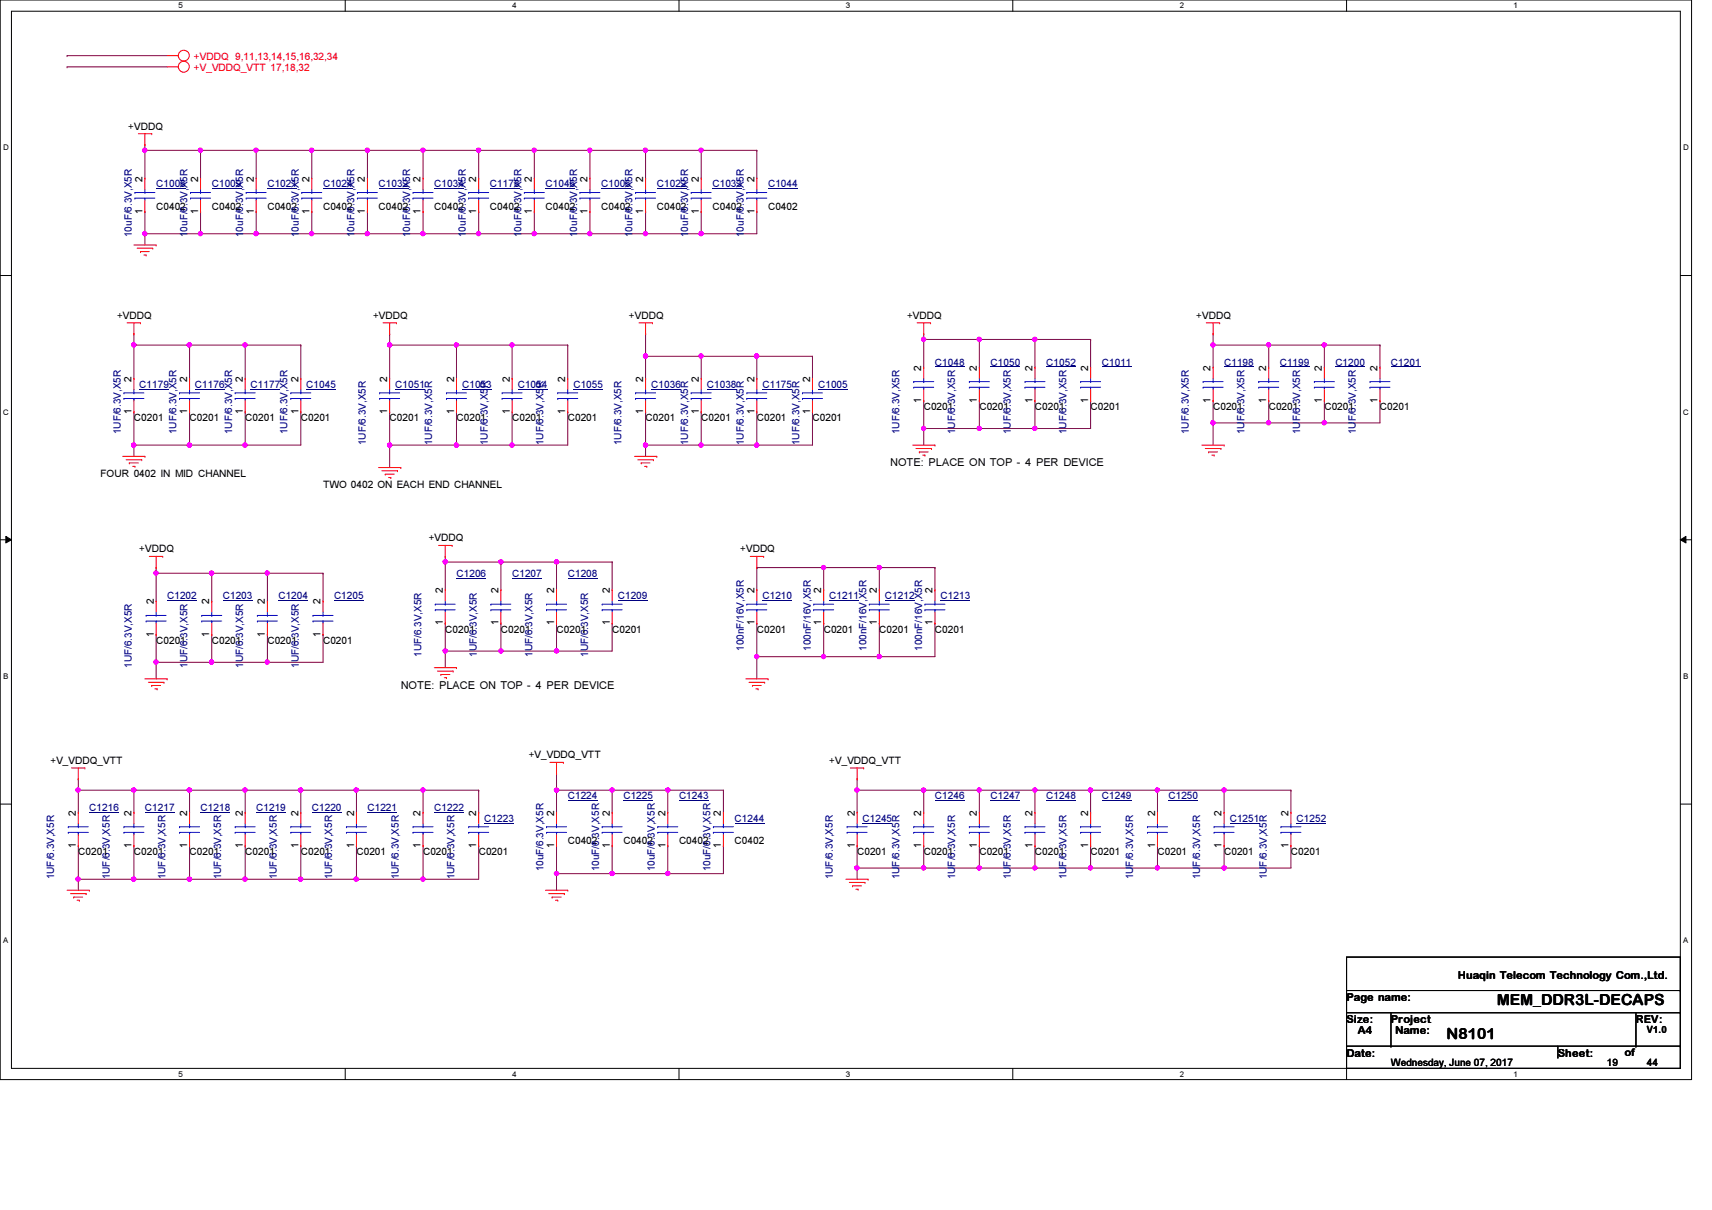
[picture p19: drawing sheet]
<svg xmlns="http://www.w3.org/2000/svg" width="297mm" height="210mm" viewBox="0 0 297 210" stroke-linecap="round" stroke-linejoin="round" font-family="sans-serif">
<defs><g id="words">
<g font-size="2.7">
<text x="259.7" y="174.4">MEM_DDR3L-DECAPS</text>
<text x="251" y="180.2">N8101</text>
</g>
<g font-size="1.9">
<text x="154.5" y="80.9">NOTE: PLACE ON TOP - 4 PER DEVICE</text>
<text x="69.6" y="119.5">NOTE: PLACE ON TOP - 4 PER DEVICE</text>
<text x="233.6" y="173.7">Page name:</text>
<text x="252.9" y="169.8">Huaqin Telecom Technology Com.,Ltd.</text>
<text x="233.6" y="177.5">Size:</text>
<text x="235.6" y="179.5">A4</text>
<text x="241.3" y="177.5">Project</text>
<text x="242.1" y="179.4">Name:</text>
<text x="283.8" y="177.5">REV:</text>
<text x="233.6" y="183.3">Date:</text>
<text x="270.3" y="183.3">Sheet:</text>
</g>
<text font-size="1.8" x="281.9" y="183.2">of</text>
<g font-size="1.7" fill="#f00">
<text x="33.7" y="10.3">+VDDQ 9,11,13,14,15,16,32,34</text>
<text x="33.7" y="12.2">+V_VDDQ_VTT 17,18,32</text>
</g>
<g font-size="1.7">
<text x="22.3" y="22.5">+VDDQ</text>
<text x="24.7" y="31.5" transform="rotate(-90 24.7 31.5)">2</text>
<text x="34.4" y="31.5" transform="rotate(-90 34.4 31.5)">2</text>
<text x="44" y="31.5" transform="rotate(-90 44 31.5)">2</text>
<text x="53.7" y="31.5" transform="rotate(-90 53.7 31.5)">2</text>
<text x="63.3" y="31.5" transform="rotate(-90 63.3 31.5)">2</text>
<text x="73" y="31.5" transform="rotate(-90 73 31.5)">2</text>
<text x="82.6" y="31.5" transform="rotate(-90 82.6 31.5)">2</text>
<text x="92.3" y="31.5" transform="rotate(-90 92.3 31.5)">2</text>
<text x="101.9" y="31.5" transform="rotate(-90 101.9 31.5)">2</text>
<text x="111.6" y="31.5" transform="rotate(-90 111.6 31.5)">2</text>
<text x="121.2" y="31.5" transform="rotate(-90 121.2 31.5)">2</text>
<text x="130.9" y="31.5" transform="rotate(-90 130.9 31.5)">2</text>
<text x="24.7" y="37.1" transform="rotate(-90 24.7 37.1)">1</text>
<text x="27.1" y="36.4">C0402</text>
<text x="34.4" y="37.1" transform="rotate(-90 34.4 37.1)">1</text>
<text x="36.7" y="36.4">C0402</text>
<text x="44" y="37.1" transform="rotate(-90 44 37.1)">1</text>
<text x="46.4" y="36.4">C0402</text>
<text x="53.7" y="37.1" transform="rotate(-90 53.7 37.1)">1</text>
<text x="56" y="36.4">C0402</text>
<text x="63.3" y="37.1" transform="rotate(-90 63.3 37.1)">1</text>
<text x="65.7" y="36.4">C0402</text>
<text x="73" y="37.1" transform="rotate(-90 73 37.1)">1</text>
<text x="75.4" y="36.4">C0402</text>
<text x="82.6" y="37.1" transform="rotate(-90 82.6 37.1)">1</text>
<text x="85" y="36.4">C0402</text>
<text x="92.3" y="37.1" transform="rotate(-90 92.3 37.1)">1</text>
<text x="94.7" y="36.4">C0402</text>
<text x="101.9" y="37.1" transform="rotate(-90 101.9 37.1)">1</text>
<text x="104.3" y="36.4">C0402</text>
<text x="111.6" y="37.1" transform="rotate(-90 111.6 37.1)">1</text>
<text x="114" y="36.4">C0402</text>
<text x="121.2" y="37.1" transform="rotate(-90 121.2 37.1)">1</text>
<text x="123.6" y="36.4">C0402</text>
<text x="130.9" y="37.1" transform="rotate(-90 130.9 37.1)">1</text>
<text x="133.3" y="36.4">C0402</text>
<text x="20.3" y="55.3">+VDDQ</text>
<text x="64.7" y="55.3">+VDDQ</text>
<text x="109.1" y="55.3">+VDDQ</text>
<text x="157.4" y="55.3">+VDDQ</text>
<text x="207.6" y="55.3">+VDDQ</text>
<text x="159.8" y="64.3" transform="rotate(-90 159.8 64.3)">2</text>
<text x="169.5" y="64.3" transform="rotate(-90 169.5 64.3)">2</text>
<text x="179.2" y="64.3" transform="rotate(-90 179.2 64.3)">2</text>
<text x="188.8" y="64.3" transform="rotate(-90 188.8 64.3)">2</text>
<text x="210.1" y="64.3" transform="rotate(-90 210.1 64.3)">2</text>
<text x="219.7" y="64.3" transform="rotate(-90 219.7 64.3)">2</text>
<text x="229.4" y="64.3" transform="rotate(-90 229.4 64.3)">2</text>
<text x="239" y="64.3" transform="rotate(-90 239 64.3)">2</text>
<text x="22.8" y="71.8" transform="rotate(-90 22.8 71.8)">1</text>
<text x="22.8" y="66.2" transform="rotate(-90 22.8 66.2)">2</text>
<text x="32.5" y="71.8" transform="rotate(-90 32.5 71.8)">1</text>
<text x="32.5" y="66.2" transform="rotate(-90 32.5 66.2)">2</text>
<text x="42.1" y="71.8" transform="rotate(-90 42.1 71.8)">1</text>
<text x="42.1" y="66.2" transform="rotate(-90 42.1 66.2)">2</text>
<text x="51.8" y="71.8" transform="rotate(-90 51.8 71.8)">1</text>
<text x="51.8" y="66.2" transform="rotate(-90 51.8 66.2)">2</text>
<text x="67.2" y="71.8" transform="rotate(-90 67.2 71.8)">1</text>
<text x="67.2" y="66.2" transform="rotate(-90 67.2 66.2)">2</text>
<text x="78.8" y="71.8" transform="rotate(-90 78.8 71.8)">1</text>
<text x="78.8" y="66.2" transform="rotate(-90 78.8 66.2)">2</text>
<text x="88.4" y="71.8" transform="rotate(-90 88.4 71.8)">1</text>
<text x="88.4" y="66.2" transform="rotate(-90 88.4 66.2)">2</text>
<text x="98.1" y="71.8" transform="rotate(-90 98.1 71.8)">1</text>
<text x="98.1" y="66.2" transform="rotate(-90 98.1 66.2)">2</text>
<text x="111.6" y="71.8" transform="rotate(-90 111.6 71.8)">1</text>
<text x="111.6" y="66.2" transform="rotate(-90 111.6 66.2)">2</text>
<text x="121.2" y="71.8" transform="rotate(-90 121.2 71.8)">1</text>
<text x="121.2" y="66.2" transform="rotate(-90 121.2 66.2)">2</text>
<text x="130.9" y="71.8" transform="rotate(-90 130.9 71.8)">1</text>
<text x="130.9" y="66.2" transform="rotate(-90 130.9 66.2)">2</text>
<text x="140.5" y="71.8" transform="rotate(-90 140.5 71.8)">1</text>
<text x="140.5" y="66.2" transform="rotate(-90 140.5 66.2)">2</text>
<text x="159.8" y="69.9" transform="rotate(-90 159.8 69.9)">1</text>
<text x="160.3" y="71.1">C0201</text>
<text x="169.5" y="69.9" transform="rotate(-90 169.5 69.9)">1</text>
<text x="169.9" y="71.1">C0201</text>
<text x="179.2" y="69.9" transform="rotate(-90 179.2 69.9)">1</text>
<text x="179.6" y="71.1">C0201</text>
<text x="188.8" y="69.9" transform="rotate(-90 188.8 69.9)">1</text>
<text x="189.2" y="71.1">C0201</text>
<text x="210.1" y="69.9" transform="rotate(-90 210.1 69.9)">1</text>
<text x="210.5" y="71.1">C0201</text>
<text x="219.7" y="69.9" transform="rotate(-90 219.7 69.9)">1</text>
<text x="220.1" y="71.1">C0201</text>
<text x="229.4" y="69.9" transform="rotate(-90 229.4 69.9)">1</text>
<text x="229.8" y="71.1">C0201</text>
<text x="239" y="69.9" transform="rotate(-90 239 69.9)">1</text>
<text x="239.4" y="71.1">C0201</text>
<text x="23.2" y="73.1">C0201</text>
<text x="32.9" y="73.1">C0201</text>
<text x="42.5" y="73.1">C0201</text>
<text x="52.2" y="73.1">C0201</text>
<text x="67.6" y="73.1">C0201</text>
<text x="79.2" y="73.1">C0201</text>
<text x="88.9" y="73.1">C0201</text>
<text x="98.5" y="73.1">C0201</text>
<text x="112" y="73.1">C0201</text>
<text x="121.7" y="73.1">C0201</text>
<text x="131.3" y="73.1">C0201</text>
<text x="141" y="73.1">C0201</text>
<text x="17.4" y="82.7">FOUR 0402 IN MID CHANNEL</text>
<text x="56" y="84.6">TWO 0402 ON EACH END CHANNEL</text>
<text x="24.2" y="95.8">+VDDQ</text>
<text x="74.4" y="93.9">+VDDQ</text>
<text x="128.4" y="95.8">+VDDQ</text>
<text x="26.7" y="104.8" transform="rotate(-90 26.7 104.8)">2</text>
<text x="36.3" y="104.8" transform="rotate(-90 36.3 104.8)">2</text>
<text x="46" y="104.8" transform="rotate(-90 46 104.8)">2</text>
<text x="55.6" y="104.8" transform="rotate(-90 55.6 104.8)">2</text>
<text x="76.8" y="102.9" transform="rotate(-90 76.8 102.9)">2</text>
<text x="86.5" y="102.9" transform="rotate(-90 86.5 102.9)">2</text>
<text x="96.1" y="102.9" transform="rotate(-90 96.1 102.9)">2</text>
<text x="105.8" y="102.9" transform="rotate(-90 105.8 102.9)">2</text>
<text x="130.9" y="102.9" transform="rotate(-90 130.9 102.9)">2</text>
<text x="142.5" y="102.9" transform="rotate(-90 142.5 102.9)">2</text>
<text x="152.1" y="102.9" transform="rotate(-90 152.1 102.9)">2</text>
<text x="161.8" y="102.9" transform="rotate(-90 161.8 102.9)">2</text>
<text x="26.7" y="110.4" transform="rotate(-90 26.7 110.4)">1</text>
<text x="27.1" y="111.7">C0201</text>
<text x="36.3" y="110.4" transform="rotate(-90 36.3 110.4)">1</text>
<text x="36.7" y="111.7">C0201</text>
<text x="46" y="110.4" transform="rotate(-90 46 110.4)">1</text>
<text x="46.4" y="111.7">C0201</text>
<text x="55.6" y="110.4" transform="rotate(-90 55.6 110.4)">1</text>
<text x="56" y="111.7">C0201</text>
<text x="76.8" y="108.5" transform="rotate(-90 76.8 108.5)">1</text>
<text x="77.3" y="109.7">C0201</text>
<text x="86.5" y="108.5" transform="rotate(-90 86.5 108.5)">1</text>
<text x="86.9" y="109.7">C0201</text>
<text x="96.1" y="108.5" transform="rotate(-90 96.1 108.5)">1</text>
<text x="96.6" y="109.7">C0201</text>
<text x="105.8" y="108.5" transform="rotate(-90 105.8 108.5)">1</text>
<text x="106.2" y="109.7">C0201</text>
<text x="130.9" y="108.5" transform="rotate(-90 130.9 108.5)">1</text>
<text x="131.3" y="109.7">C0201</text>
<text x="142.5" y="108.5" transform="rotate(-90 142.5 108.5)">1</text>
<text x="142.9" y="109.7">C0201</text>
<text x="152.1" y="108.5" transform="rotate(-90 152.1 108.5)">1</text>
<text x="152.6" y="109.7">C0201</text>
<text x="161.8" y="108.5" transform="rotate(-90 161.8 108.5)">1</text>
<text x="162.2" y="109.7">C0201</text>
<text x="91.7" y="131.5">+V_VDDQ_VTT</text>
<text x="8.8" y="132.5">+V_VDDQ_VTT</text>
<text x="143.9" y="132.5">+V_VDDQ_VTT</text>
<text x="13.2" y="141.5" transform="rotate(-90 13.2 141.5)">2</text>
<text x="22.8" y="141.5" transform="rotate(-90 22.8 141.5)">2</text>
<text x="32.5" y="141.5" transform="rotate(-90 32.5 141.5)">2</text>
<text x="42.1" y="141.5" transform="rotate(-90 42.1 141.5)">2</text>
<text x="51.8" y="141.5" transform="rotate(-90 51.8 141.5)">2</text>
<text x="61.4" y="141.5" transform="rotate(-90 61.4 141.5)">2</text>
<text x="73" y="141.5" transform="rotate(-90 73 141.5)">2</text>
<text x="82.6" y="141.5" transform="rotate(-90 82.6 141.5)">2</text>
<text x="96.1" y="141.5" transform="rotate(-90 96.1 141.5)">2</text>
<text x="105.8" y="141.5" transform="rotate(-90 105.8 141.5)">2</text>
<text x="115.4" y="141.5" transform="rotate(-90 115.4 141.5)">2</text>
<text x="125.1" y="141.5" transform="rotate(-90 125.1 141.5)">2</text>
<text x="148.3" y="141.5" transform="rotate(-90 148.3 141.5)">2</text>
<text x="159.8" y="141.5" transform="rotate(-90 159.8 141.5)">2</text>
<text x="169.5" y="141.5" transform="rotate(-90 169.5 141.5)">2</text>
<text x="179.2" y="141.5" transform="rotate(-90 179.2 141.5)">2</text>
<text x="188.8" y="141.5" transform="rotate(-90 188.8 141.5)">2</text>
<text x="200.4" y="141.5" transform="rotate(-90 200.4 141.5)">2</text>
<text x="212" y="141.5" transform="rotate(-90 212 141.5)">2</text>
<text x="223.6" y="141.5" transform="rotate(-90 223.6 141.5)">2</text>
<text x="13.2" y="147.1" transform="rotate(-90 13.2 147.1)">1</text>
<text x="13.6" y="148.3">C0201</text>
<text x="22.8" y="147.1" transform="rotate(-90 22.8 147.1)">1</text>
<text x="23.2" y="148.3">C0201</text>
<text x="32.5" y="147.1" transform="rotate(-90 32.5 147.1)">1</text>
<text x="32.9" y="148.3">C0201</text>
<text x="42.1" y="147.1" transform="rotate(-90 42.1 147.1)">1</text>
<text x="42.5" y="148.3">C0201</text>
<text x="51.8" y="147.1" transform="rotate(-90 51.8 147.1)">1</text>
<text x="52.2" y="148.3">C0201</text>
<text x="61.4" y="147.1" transform="rotate(-90 61.4 147.1)">1</text>
<text x="61.8" y="148.3">C0201</text>
<text x="73" y="147.1" transform="rotate(-90 73 147.1)">1</text>
<text x="73.4" y="148.3">C0201</text>
<text x="82.6" y="147.1" transform="rotate(-90 82.6 147.1)">1</text>
<text x="83.1" y="148.3">C0201</text>
<text x="96.1" y="147.1" transform="rotate(-90 96.1 147.1)">1</text>
<text x="98.5" y="146.4">C0402</text>
<text x="105.8" y="147.1" transform="rotate(-90 105.8 147.1)">1</text>
<text x="108.2" y="146.4">C0402</text>
<text x="115.4" y="147.1" transform="rotate(-90 115.4 147.1)">1</text>
<text x="117.8" y="146.4">C0402</text>
<text x="125.1" y="147.1" transform="rotate(-90 125.1 147.1)">1</text>
<text x="127.5" y="146.4">C0402</text>
<text x="148.3" y="147.1" transform="rotate(-90 148.3 147.1)">1</text>
<text x="148.7" y="148.3">C0201</text>
<text x="159.8" y="147.1" transform="rotate(-90 159.8 147.1)">1</text>
<text x="160.3" y="148.3">C0201</text>
<text x="169.5" y="147.1" transform="rotate(-90 169.5 147.1)">1</text>
<text x="169.9" y="148.3">C0201</text>
<text x="179.2" y="147.1" transform="rotate(-90 179.2 147.1)">1</text>
<text x="179.6" y="148.3">C0201</text>
<text x="188.8" y="147.1" transform="rotate(-90 188.8 147.1)">1</text>
<text x="189.2" y="148.3">C0201</text>
<text x="200.4" y="147.1" transform="rotate(-90 200.4 147.1)">1</text>
<text x="200.8" y="148.3">C0201</text>
<text x="212" y="147.1" transform="rotate(-90 212 147.1)">1</text>
<text x="212.4" y="148.3">C0201</text>
<text x="223.6" y="147.1" transform="rotate(-90 223.6 147.1)">1</text>
<text x="224" y="148.3">C0201</text>
<text x="285.7" y="179.3">V1.0</text>
<text x="241.3" y="185">Wednesday, June 07, 2017</text>
<text x="278.8" y="185">19</text>
<text x="285.8" y="185">44</text>
</g>
<g font-size="1.7" fill="#000080">
<text x="27.1" y="32.5">C1008</text>
<text x="36.7" y="32.5">C1009</text>
<text x="46.4" y="32.5">C1021</text>
<text x="56" y="32.5">C1024</text>
<text x="65.7" y="32.5">C1032</text>
<text x="75.4" y="32.5">C1034</text>
<text x="85" y="32.5">C1178</text>
<text x="94.7" y="32.5">C1046</text>
<text x="104.3" y="32.5">C1006</text>
<text x="114" y="32.5">C1022</text>
<text x="123.6" y="32.5">C1033</text>
<text x="133.3" y="32.5">C1044</text>
<text x="22.9" y="41.1" transform="rotate(-90 22.9 41.1)">10uF/6.3V,X5R</text>
<text x="32.6" y="41.1" transform="rotate(-90 32.6 41.1)">10uF/6.3V,X5R</text>
<text x="42.2" y="41.1" transform="rotate(-90 42.2 41.1)">10uF/6.3V,X5R</text>
<text x="51.9" y="41.1" transform="rotate(-90 51.9 41.1)">10uF/6.3V,X5R</text>
<text x="61.5" y="41.1" transform="rotate(-90 61.5 41.1)">10uF/6.3V,X5R</text>
<text x="71.2" y="41.1" transform="rotate(-90 71.2 41.1)">10uF/6.3V,X5R</text>
<text x="80.8" y="41.1" transform="rotate(-90 80.8 41.1)">10uF/6.3V,X5R</text>
<text x="90.5" y="41.1" transform="rotate(-90 90.5 41.1)">10uF/6.3V,X5R</text>
<text x="100.1" y="41.1" transform="rotate(-90 100.1 41.1)">10uF/6.3V,X5R</text>
<text x="109.8" y="41.1" transform="rotate(-90 109.8 41.1)">10uF/6.3V,X5R</text>
<text x="119.4" y="41.1" transform="rotate(-90 119.4 41.1)">10uF/6.3V,X5R</text>
<text x="129.1" y="41.1" transform="rotate(-90 129.1 41.1)">10uF/6.3V,X5R</text>
<text x="162.2" y="63.4">C1048</text>
<text x="171.9" y="63.4">C1050</text>
<text x="181.5" y="63.4">C1052</text>
<text x="191.2" y="63.4">C1011</text>
<text x="212.4" y="63.4">C1198</text>
<text x="222" y="63.4">C1199</text>
<text x="231.7" y="63.4">C1200</text>
<text x="241.3" y="63.4">C1201</text>
<text x="24.2" y="67.3">C1179</text>
<text x="33.8" y="67.3">C1176</text>
<text x="43.5" y="67.3">C1177</text>
<text x="53.1" y="67.3">C1045</text>
<text x="68.6" y="67.3">C1051</text>
<text x="80.2" y="67.3">C1053</text>
<text x="89.8" y="67.3">C1054</text>
<text x="99.5" y="67.3">C1055</text>
<text x="113" y="67.3">C1036</text>
<text x="122.6" y="67.3">C1038</text>
<text x="132.3" y="67.3">C1175</text>
<text x="141.9" y="67.3">C1005</text>
<text x="21" y="75.3" transform="rotate(-90 21 75.3)">1UF/6.3V,X5R</text>
<text x="30.6" y="75.3" transform="rotate(-90 30.6 75.3)">1UF/6.3V,X5R</text>
<text x="40.3" y="75.3" transform="rotate(-90 40.3 75.3)">1UF/6.3V,X5R</text>
<text x="49.9" y="75.3" transform="rotate(-90 49.9 75.3)">1UF/6.3V,X5R</text>
<text x="63.5" y="77.2" transform="rotate(-90 63.5 77.2)">1UF/6.3V,X5R</text>
<text x="75" y="77.2" transform="rotate(-90 75 77.2)">1UF/6.3V,X5R</text>
<text x="84.7" y="77.2" transform="rotate(-90 84.7 77.2)">1UF/6.3V,X5R</text>
<text x="94.3" y="77.2" transform="rotate(-90 94.3 77.2)">1UF/6.3V,X5R</text>
<text x="107.8" y="77.2" transform="rotate(-90 107.8 77.2)">1UF/6.3V,X5R</text>
<text x="119.4" y="77.2" transform="rotate(-90 119.4 77.2)">1UF/6.3V,X5R</text>
<text x="129.1" y="77.2" transform="rotate(-90 129.1 77.2)">1UF/6.3V,X5R</text>
<text x="138.7" y="77.2" transform="rotate(-90 138.7 77.2)">1UF/6.3V,X5R</text>
<text x="156.1" y="75.3" transform="rotate(-90 156.1 75.3)">1UF/6.3V,X5R</text>
<text x="165.7" y="75.3" transform="rotate(-90 165.7 75.3)">1UF/6.3V,X5R</text>
<text x="175.4" y="75.3" transform="rotate(-90 175.4 75.3)">1UF/6.3V,X5R</text>
<text x="185" y="75.3" transform="rotate(-90 185 75.3)">1UF/6.3V,X5R</text>
<text x="206.3" y="75.3" transform="rotate(-90 206.3 75.3)">1UF/6.3V,X5R</text>
<text x="215.9" y="75.3" transform="rotate(-90 215.9 75.3)">1UF/6.3V,X5R</text>
<text x="225.6" y="75.3" transform="rotate(-90 225.6 75.3)">1UF/6.3V,X5R</text>
<text x="235.2" y="75.3" transform="rotate(-90 235.2 75.3)">1UF/6.3V,X5R</text>
<text x="79.2" y="100.1">C1206</text>
<text x="88.9" y="100.1">C1207</text>
<text x="98.5" y="100.1">C1208</text>
<text x="29" y="103.9">C1202</text>
<text x="38.6" y="103.9">C1203</text>
<text x="48.3" y="103.9">C1204</text>
<text x="58" y="103.9">C1205</text>
<text x="107.2" y="103.9">C1209</text>
<text x="132.3" y="103.9">C1210</text>
<text x="143.9" y="103.9">C1211</text>
<text x="153.5" y="103.9">C1212</text>
<text x="163.2" y="103.9">C1213</text>
<text x="73.1" y="113.9" transform="rotate(-90 73.1 113.9)">1UF/6.3V,X5R</text>
<text x="82.8" y="113.9" transform="rotate(-90 82.8 113.9)">1UF/6.3V,X5R</text>
<text x="92.4" y="113.9" transform="rotate(-90 92.4 113.9)">1UF/6.3V,X5R</text>
<text x="102.1" y="113.9" transform="rotate(-90 102.1 113.9)">1UF/6.3V,X5R</text>
<text x="129.1" y="112.9" transform="rotate(-90 129.1 112.9)">100nF/16V,X5R</text>
<text x="140.7" y="112.9" transform="rotate(-90 140.7 112.9)">100nF/16V,X5R</text>
<text x="150.3" y="112.9" transform="rotate(-90 150.3 112.9)">100nF/16V,X5R</text>
<text x="160" y="112.9" transform="rotate(-90 160 112.9)">100nF/16V,X5R</text>
<text x="22.9" y="115.8" transform="rotate(-90 22.9 115.8)">1UF/6.3V,X5R</text>
<text x="32.6" y="115.8" transform="rotate(-90 32.6 115.8)">1UF/6.3V,X5R</text>
<text x="42.2" y="115.8" transform="rotate(-90 42.2 115.8)">1UF/6.3V,X5R</text>
<text x="51.9" y="115.8" transform="rotate(-90 51.9 115.8)">1UF/6.3V,X5R</text>
<text x="15.5" y="140.6">C1216</text>
<text x="25.1" y="140.6">C1217</text>
<text x="34.8" y="140.6">C1218</text>
<text x="44.4" y="140.6">C1219</text>
<text x="54.1" y="140.6">C1220</text>
<text x="63.8" y="140.6">C1221</text>
<text x="75.4" y="140.6">C1222</text>
<text x="84" y="142.5">C1223</text>
<text x="98.5" y="138.7">C1224</text>
<text x="108.2" y="138.7">C1225</text>
<text x="117.8" y="138.7">C1243</text>
<text x="127.5" y="142.5">C1244</text>
<text x="149.6" y="142.5">C1245</text>
<text x="162.2" y="138.7">C1246</text>
<text x="171.9" y="138.7">C1247</text>
<text x="181.5" y="138.7">C1248</text>
<text x="191.2" y="138.7">C1249</text>
<text x="202.7" y="138.7">C1250</text>
<text x="213.4" y="142.5">C1251</text>
<text x="225" y="142.5">C1252</text>
<text x="9.4" y="152.5" transform="rotate(-90 9.4 152.5)">1UF/6.3V,X5R</text>
<text x="19" y="152.5" transform="rotate(-90 19 152.5)">1UF/6.3V,X5R</text>
<text x="28.7" y="152.5" transform="rotate(-90 28.7 152.5)">1UF/6.3V,X5R</text>
<text x="38.4" y="152.5" transform="rotate(-90 38.4 152.5)">1UF/6.3V,X5R</text>
<text x="48" y="152.5" transform="rotate(-90 48 152.5)">1UF/6.3V,X5R</text>
<text x="57.7" y="152.5" transform="rotate(-90 57.7 152.5)">1UF/6.3V,X5R</text>
<text x="69.2" y="152.5" transform="rotate(-90 69.2 152.5)">1UF/6.3V,X5R</text>
<text x="78.9" y="152.5" transform="rotate(-90 78.9 152.5)">1UF/6.3V,X5R</text>
<text x="94.3" y="151.2" transform="rotate(-90 94.3 151.2)">10uF/6.3V,X5R</text>
<text x="104" y="151.2" transform="rotate(-90 104 151.2)">10uF/6.3V,X5R</text>
<text x="113.6" y="151.2" transform="rotate(-90 113.6 151.2)">10uF/6.3V,X5R</text>
<text x="123.3" y="151.2" transform="rotate(-90 123.3 151.2)">10uF/6.3V,X5R</text>
<text x="144.5" y="152.5" transform="rotate(-90 144.5 152.5)">1UF/6.3V,X5R</text>
<text x="156.1" y="152.5" transform="rotate(-90 156.1 152.5)">1UF/6.3V,X5R</text>
<text x="165.7" y="152.5" transform="rotate(-90 165.7 152.5)">1UF/6.3V,X5R</text>
<text x="175.4" y="152.5" transform="rotate(-90 175.4 152.5)">1UF/6.3V,X5R</text>
<text x="185" y="152.5" transform="rotate(-90 185 152.5)">1UF/6.3V,X5R</text>
<text x="196.6" y="152.5" transform="rotate(-90 196.6 152.5)">1UF/6.3V,X5R</text>
<text x="208.2" y="152.5" transform="rotate(-90 208.2 152.5)">1UF/6.3V,X5R</text>
<text x="219.8" y="152.5" transform="rotate(-90 219.8 152.5)">1UF/6.3V,X5R</text>
</g>
<g font-size="1.4">
<text x="30.9" y="1.4">5</text>
<text x="88.9" y="1.4">4</text>
<text x="146.8" y="1.4">3</text>
<text x="204.7" y="1.4">2</text>
<text x="262.6" y="1.4">1</text>
<text x=".5" y="26.1">D</text>
<text x="292.1" y="26.1">D</text>
<text x=".5" y="71.9">C</text>
<text x="292.1" y="71.9">C</text>
<text x=".5" y="117.8">B</text>
<text x="292.1" y="117.8">B</text>
<text x=".5" y="163.6">A</text>
<text x="292.1" y="163.6">A</text>
<text x="30.9" y="186.8">5</text>
<text x="88.9" y="186.8">4</text>
<text x="146.8" y="186.8">3</text>
<text x="204.7" y="186.8">2</text>
<text x="262.6" y="186.8">1</text>
</g>
</g></defs>
<path d="M0 0h293.5v187.3h-293.5zM2 1.9h289.5v183.4h-289.5z" fill="none" stroke="#000" stroke-width=".17"/>
<g fill="#fff">
<path d="M30.9 .2h.8v1.5h-.8z"/>
<path d="M30.9 185.5h.8v1.6h-.8z"/>
</g>
<path d="M59.9 0v1.9M59.9 185.3v2" fill="none" stroke="#000" stroke-width=".17"/>
<g fill="#fff">
<path d="M88.9 .2h.7v1.5h-.7z"/>
<path d="M88.9 185.5h.7v1.6h-.7z"/>
</g>
<path d="M117.8 0v1.9M117.8 185.3v2" fill="none" stroke="#000" stroke-width=".17"/>
<g fill="#fff">
<path d="M146.8 .2h.7v1.5h-.7z"/>
<path d="M146.8 185.5h.7v1.6h-.7z"/>
</g>
<path d="M175.7 0v1.9M175.7 185.3v2" fill="none" stroke="#000" stroke-width=".17"/>
<g fill="#fff">
<path d="M204.7 .2h.7v1.5h-.7z"/>
<path d="M204.7 185.5h.7v1.6h-.7z"/>
</g>
<path d="M233.6 0v1.9M233.6 185.3v2" fill="none" stroke="#000" stroke-width=".17"/>
<g fill="#fff">
<path d="M262.6 .2h.8v1.5h-.8z"/>
<path d="M262.6 185.5h.8v1.6h-.8z"/>
<path d="M.5 24.8h1v1.6h-1z"/>
<path d="M292.1 24.8h.9v1.6h-.9z"/>
<path d="M.5 70.7h1v1.5h-1z"/>
<path d="M292.1 70.7h.9v1.5h-.9z"/>
</g>
<path d="M0 47.8h2M291.5 47.8h2" fill="none" stroke="#000" stroke-width=".17"/>
<g fill="#fff">
<path d="M.5 116.5h.9v1.6h-.9z"/>
<path d="M292.1 116.5h.8v1.6h-.8z"/>
</g>
<path d="M0 93.6h2M1 93l1 .6-1 .6zM291.5 93.6l1-.6v1.2zM291.5 93.6h2" fill="none" stroke="#000" stroke-width=".17"/>
<path d="M1 93l1 .6-1 .6zM291.5 93.6l1-.6v1.2z" fill="#000"/>
<g fill="#fff">
<path d="M.5 162.4h.9v1.5h-.9z"/>
<path d="M292.1 162.4h.8v1.5h-.8z"/>
</g>
<path d="M0 139.5h2M291.5 139.5h2" fill="none" stroke="#000" stroke-width=".17"/>
<path d="M96.6 146.7h.1M96.6 151.6h.1M96.6 146.7v4.9M96.6 151.6h19.3M106.2 146.7h.1M106.2 151.6h.1M106.2 146.7v4.9" fill="none" stroke="#800040" stroke-width=".17"/>
<circle cx="115.9" cy="151.5" r=".37" fill="#f0f"/>
<circle cx="115.9" cy="151.5" r=".37" fill="none" stroke="#f0f" stroke-width=".17"/>
<circle cx="106.2" cy="151.5" r=".37" fill="#f0f"/>
<circle cx="106.2" cy="151.5" r=".37" fill="none" stroke="#f0f" stroke-width=".17"/>
<path d="M96.6 151.6h.1M96.6 151.6v2.8M115.9 146.7h.1M115.9 151.6h.1M115.9 146.7v4.9M125.5 146.7h.1M125.5 146.7v4.9h-9.6" fill="none" stroke="#800040" stroke-width=".17"/>
<circle cx="96.6" cy="151.5" r=".37" fill="#f0f"/>
<circle cx="96.6" cy="151.5" r=".37" fill="none" stroke="#f0f" stroke-width=".17"/>
<path d="M148.7 135.1h.1M148.7 137.1h.1M148.7 135.1v2M148.7 137.1h11.6" fill="none" stroke="#800040" stroke-width=".17"/>
<circle cx="160.2" cy="137" r=".37" fill="#f0f"/>
<circle cx="160.2" cy="137" r=".37" fill="none" stroke="#f0f" stroke-width=".17"/>
<path d="M148.7 137.1h.1M148.7 137.1v3.8M224 137.1h.1M224 137.1v3.8" fill="none" stroke="#800040" stroke-width=".17"/>
<circle cx="148.7" cy="137" r=".37" fill="#f0f"/>
<circle cx="148.7" cy="137" r=".37" fill="none" stroke="#f0f" stroke-width=".17"/>
<path d="M148.7 146.7h.1M148.7 150.6h.1M148.7 146.7v3.9M148.7 150.6h11.6M212.4 146.7h.1M212.4 150.6h.1M212.4 146.7v3.9M224 146.7h.1M224 146.7v3.9h-11.6" fill="none" stroke="#800040" stroke-width=".17"/>
<circle cx="212.4" cy="150.6" r=".37" fill="#f0f"/>
<circle cx="212.4" cy="150.6" r=".37" fill="none" stroke="#f0f" stroke-width=".17"/>
<path d="M212.4 137.1h.1M212.4 137.1v3.8M212.4 137.1h11.6" fill="none" stroke="#800040" stroke-width=".17"/>
<circle cx="212.4" cy="137" r=".37" fill="#f0f"/>
<circle cx="212.4" cy="137" r=".37" fill="none" stroke="#f0f" stroke-width=".17"/>
<path d="M179.6 137.1h.1M179.6 137.1h21.2M179.6 137.1v3.8M189.2 137.1h.1M189.2 137.1v3.8M200.8 137.1h.1M200.8 137.1v3.8" fill="none" stroke="#800040" stroke-width=".17"/>
<circle cx="189.2" cy="137" r=".37" fill="#f0f"/>
<circle cx="189.2" cy="137" r=".37" fill="none" stroke="#f0f" stroke-width=".17"/>
<circle cx="179.5" cy="137" r=".37" fill="#f0f"/>
<circle cx="179.5" cy="137" r=".37" fill="none" stroke="#f0f" stroke-width=".17"/>
<path d="M169.9 137.1h.1M169.9 137.1v3.8M169.9 137.1h9.7" fill="none" stroke="#800040" stroke-width=".17"/>
<circle cx="169.9" cy="137" r=".37" fill="#f0f"/>
<circle cx="169.9" cy="137" r=".37" fill="none" stroke="#f0f" stroke-width=".17"/>
<path d="M160.3 137.1h.1M160.3 137.1v3.8M160.3 137.1h9.6M160.3 146.7h.1M160.3 146.7v3.9" fill="none" stroke="#800040" stroke-width=".17"/>
<circle cx="160.2" cy="150.6" r=".37" fill="#f0f"/>
<circle cx="160.2" cy="150.6" r=".37" fill="none" stroke="#f0f" stroke-width=".17"/>
<path d="M160.3 150.6h.1M169.9 146.7h.1M169.9 146.7v3.9h-9.6" fill="none" stroke="#800040" stroke-width=".17"/>
<circle cx="169.9" cy="150.6" r=".37" fill="#f0f"/>
<circle cx="169.9" cy="150.6" r=".37" fill="none" stroke="#f0f" stroke-width=".17"/>
<path d="M169.9 150.6h.1M169.9 150.6h19.3M179.6 146.7h.1M179.6 150.6h.1M179.6 146.7v3.9" fill="none" stroke="#800040" stroke-width=".17"/>
<circle cx="189.2" cy="150.6" r=".37" fill="#f0f"/>
<circle cx="189.2" cy="150.6" r=".37" fill="none" stroke="#f0f" stroke-width=".17"/>
<circle cx="179.5" cy="150.6" r=".37" fill="#f0f"/>
<circle cx="179.5" cy="150.6" r=".37" fill="none" stroke="#f0f" stroke-width=".17"/>
<path d="M189.2 146.7h.1M189.2 150.6h.1M189.2 146.7v3.9M189.2 150.6h11.6" fill="none" stroke="#800040" stroke-width=".17"/>
<circle cx="200.8" cy="150.6" r=".37" fill="#f0f"/>
<circle cx="200.8" cy="150.6" r=".37" fill="none" stroke="#f0f" stroke-width=".17"/>
<path d="M148.7 150.6h.1M148.7 150.6v1.9M200.8 146.7h.1M200.8 146.7v3.9" fill="none" stroke="#800040" stroke-width=".17"/>
<circle cx="148.7" cy="150.6" r=".37" fill="#f0f"/>
<circle cx="148.7" cy="150.6" r=".37" fill="none" stroke="#f0f" stroke-width=".17"/>
<g fill="none" stroke="#800040" stroke-width=".17">
<path d="M79.2 59.9h.1M79.2 59.9v5.8M88.9 59.9h.1M88.9 59.9v5.8M88.9 59.9h9.6M98.5 59.9h.1M98.5 59.9v5.8M210.5 59.9h.1M210.5 59.9v3.8M229.8 59.9h.1M229.8 59.9v3.8M239.4 59.9h.1"/>
<path d="M239.4 59.9v3.8M79.2 71.5h.1M79.2 71.5v5.7"/>
</g>
<circle cx="88.8" cy="59.8" r=".37" fill="#f0f"/>
<circle cx="88.8" cy="59.8" r=".37" fill="none" stroke="#f0f" stroke-width=".17"/>
<path d="M160.3 58.9h.1M160.3 57.9h.1M160.3 57.9v5.8M160.3 58.9h9.6M131.3 61.8h.1M131.3 61.8h9.7M141 61.8h.1M141 61.8v3.9" fill="none" stroke="#800040" stroke-width=".17"/>
<circle cx="169.9" cy="58.9" r=".37" fill="#f0f"/>
<circle cx="169.9" cy="58.9" r=".37" fill="none" stroke="#f0f" stroke-width=".17"/>
<circle cx="160.2" cy="58.9" r=".37" fill="#f0f"/>
<circle cx="160.2" cy="58.9" r=".37" fill="none" stroke="#f0f" stroke-width=".17"/>
<path d="M23.2 59.9h.1M23.2 57.9h.1M23.2 57.9v7.8M169.9 58.9h.1M169.9 58.9v4.8" fill="none" stroke="#800040" stroke-width=".17"/>
<circle cx="23.2" cy="59.8" r=".37" fill="#f0f"/>
<circle cx="23.2" cy="59.8" r=".37" fill="none" stroke="#f0f" stroke-width=".17"/>
<path d="M25.1 26.1h.1M25.1 25.1h.1M25.1 25.1v5.8M23.2 59.9h.1M23.2 59.9h9.7M32.9 59.9h.1M32.9 59.9v5.8" fill="none" stroke="#800040" stroke-width=".17"/>
<circle cx="25.1" cy="26.1" r=".37" fill="#f0f"/>
<circle cx="25.1" cy="26.1" r=".37" fill="none" stroke="#f0f" stroke-width=".17"/>
<path d="M25.1 26.1h.1M25.1 26.1h19.3M34.8 26.1h.1M34.8 26.1v4.8" fill="none" stroke="#800040" stroke-width=".17"/>
<circle cx="44.4" cy="26.1" r=".37" fill="#f0f"/>
<circle cx="44.4" cy="26.1" r=".37" fill="none" stroke="#f0f" stroke-width=".17"/>
<circle cx="34.8" cy="26.1" r=".37" fill="#f0f"/>
<circle cx="34.8" cy="26.1" r=".37" fill="none" stroke="#f0f" stroke-width=".17"/>
<path d="M44.4 26.1h.1M44.4 26.1v4.8M32.9 59.9h.1M32.9 59.9h9.6M42.5 59.9h.1M42.5 59.9v5.8M169.9 58.9h.1M169.9 58.9h9.7M179.6 58.9h.1M179.6 58.9v4.8" fill="none" stroke="#800040" stroke-width=".17"/>
<circle cx="42.5" cy="59.8" r=".37" fill="#f0f"/>
<circle cx="42.5" cy="59.8" r=".37" fill="none" stroke="#f0f" stroke-width=".17"/>
<circle cx="32.9" cy="59.8" r=".37" fill="#f0f"/>
<circle cx="32.9" cy="59.8" r=".37" fill="none" stroke="#f0f" stroke-width=".17"/>
<path d="M179.6 58.9h.1M179.6 58.9h9.6M189.2 58.9h.1M189.2 58.9v4.8" fill="none" stroke="#800040" stroke-width=".17"/>
<circle cx="179.5" cy="58.9" r=".37" fill="#f0f"/>
<circle cx="179.5" cy="58.9" r=".37" fill="none" stroke="#f0f" stroke-width=".17"/>
<path d="M44.4 26.1h.1M44.4 26.1h9.7M54.1 26.1h.1M54.1 26.1v4.8M42.5 59.9h.1M42.5 59.9h9.7M52.2 59.9h.1M52.2 59.9v5.8" fill="none" stroke="#800040" stroke-width=".17"/>
<circle cx="54.1" cy="26.1" r=".37" fill="#f0f"/>
<circle cx="54.1" cy="26.1" r=".37" fill="none" stroke="#f0f" stroke-width=".17"/>
<path d="M63.8 26.1h.1M63.8 26.1v4.8" fill="none" stroke="#800040" stroke-width=".17"/>
<circle cx="63.7" cy="26.1" r=".37" fill="#f0f"/>
<circle cx="63.7" cy="26.1" r=".37" fill="none" stroke="#f0f" stroke-width=".17"/>
<path d="M54.1 26.1h.1M54.1 26.1h9.7M67.6 59.9h.1M67.6 57.9h.1M67.6 57.9v7.8M27.1 99.4h.1M27.1 99.4v4.9" fill="none" stroke="#800040" stroke-width=".17"/>
<circle cx="27.1" cy="99.4" r=".37" fill="#f0f"/>
<circle cx="27.1" cy="99.4" r=".37" fill="none" stroke="#f0f" stroke-width=".17"/>
<path d="M63.8 26.1h.1M63.8 26.1h9.6M73.4 26.1h.1M73.4 26.1v4.8M67.6 59.9h.1M67.6 59.9h11.6M27.1 98.5h.1M27.1 99.4h.1M27.1 98.5v.9M27.1 99.4h9.6M36.7 99.4h.1M36.7 99.4v4.9" fill="none" stroke="#800040" stroke-width=".17"/>
<circle cx="79.2" cy="59.8" r=".37" fill="#f0f"/>
<circle cx="79.2" cy="59.8" r=".37" fill="none" stroke="#f0f" stroke-width=".17"/>
<circle cx="67.6" cy="59.8" r=".37" fill="#f0f"/>
<circle cx="67.6" cy="59.8" r=".37" fill="none" stroke="#f0f" stroke-width=".17"/>
<path d="M73.4 26.1h.1M73.4 26.1h9.7M83.1 26.1h.1M83.1 26.1v4.8" fill="none" stroke="#800040" stroke-width=".17"/>
<circle cx="83" cy="26.1" r=".37" fill="#f0f"/>
<circle cx="83" cy="26.1" r=".37" fill="none" stroke="#f0f" stroke-width=".17"/>
<circle cx="73.4" cy="26.1" r=".37" fill="#f0f"/>
<circle cx="73.4" cy="26.1" r=".37" fill="none" stroke="#f0f" stroke-width=".17"/>
<path d="M36.7 99.4h.1M36.7 99.4h9.7M46.4 99.4h.1M46.4 99.4v4.9" fill="none" stroke="#800040" stroke-width=".17"/>
<circle cx="46.4" cy="99.4" r=".37" fill="#f0f"/>
<circle cx="46.4" cy="99.4" r=".37" fill="none" stroke="#f0f" stroke-width=".17"/>
<circle cx="36.7" cy="99.4" r=".37" fill="#f0f"/>
<circle cx="36.7" cy="99.4" r=".37" fill="none" stroke="#f0f" stroke-width=".17"/>
<g fill="none" stroke="#800040" stroke-width=".17">
<path d="M83.1 26.1h.1M83.1 26.1h9.6M92.7 26.1h.1M92.7 26.1v4.8M112 57.9h.1M112 57.9v7.8M112 61.8h.1M46.4 99.4h.1M46.4 99.4h9.6M56 99.4h.1M56 99.4v4.9M77.3 97.5h.1"/>
<path d="M77.3 96.5h.1M77.3 96.5v5.8"/>
</g>
<circle cx="77.3" cy="97.5" r=".37" fill="#f0f"/>
<circle cx="77.3" cy="97.5" r=".37" fill="none" stroke="#f0f" stroke-width=".17"/>
<path d="M77.3 97.5h.1M77.3 97.5h9.6" fill="none" stroke="#800040" stroke-width=".17"/>
<circle cx="86.9" cy="97.5" r=".37" fill="#f0f"/>
<circle cx="86.9" cy="97.5" r=".37" fill="none" stroke="#f0f" stroke-width=".17"/>
<path d="M112 61.8h.1M112 61.8h9.7M121.7 61.8h.1M121.7 61.8v3.9M86.9 97.5h.1M86.9 97.5v4.8" fill="none" stroke="#800040" stroke-width=".17"/>
<circle cx="112" cy="61.8" r=".38" fill="#f0f"/>
<circle cx="112" cy="61.8" r=".38" fill="none" stroke="#f0f" stroke-width=".17"/>
<path d="M121.7 61.8h.1M121.7 61.8h9.6M131.3 61.8h.1M131.3 61.8v3.9" fill="none" stroke="#800040" stroke-width=".17"/>
<circle cx="131.3" cy="61.8" r=".38" fill="#f0f"/>
<circle cx="131.3" cy="61.8" r=".38" fill="none" stroke="#f0f" stroke-width=".17"/>
<circle cx="121.6" cy="61.8" r=".38" fill="#f0f"/>
<circle cx="121.6" cy="61.8" r=".38" fill="none" stroke="#f0f" stroke-width=".17"/>
<path d="M86.9 97.5h.1M86.9 97.5h19.3M96.6 97.5h.1M96.6 97.5v4.8M106.2 97.5h.1M106.2 97.5v4.8" fill="none" stroke="#800040" stroke-width=".17"/>
<circle cx="96.6" cy="97.5" r=".37" fill="#f0f"/>
<circle cx="96.6" cy="97.5" r=".37" fill="none" stroke="#f0f" stroke-width=".17"/>
<path d="M210.5 57.9h.1M210.5 59.9h.1M210.5 57.9v2M210.5 59.9h9.6" fill="none" stroke="#800040" stroke-width=".17"/>
<circle cx="210.4" cy="59.8" r=".37" fill="#f0f"/>
<circle cx="210.4" cy="59.8" r=".37" fill="none" stroke="#f0f" stroke-width=".17"/>
<path d="M220.1 59.9h.1M220.1 59.9v3.8M220.1 59.9h9.7" fill="none" stroke="#800040" stroke-width=".17"/>
<circle cx="229.8" cy="59.8" r=".37" fill="#f0f"/>
<circle cx="229.8" cy="59.8" r=".37" fill="none" stroke="#f0f" stroke-width=".17"/>
<circle cx="220.1" cy="59.8" r=".37" fill="#f0f"/>
<circle cx="220.1" cy="59.8" r=".37" fill="none" stroke="#f0f" stroke-width=".17"/>
<path d="M229.8 59.9h.1M229.8 59.9h9.6M13.6 137.1h.1M13.6 135.1h.1M13.6 135.1v5.8M13.6 137.1h9.6M23.2 137.1h.1M23.2 137.1v3.8" fill="none" stroke="#800040" stroke-width=".17"/>
<circle cx="13.6" cy="137" r=".37" fill="#f0f"/>
<circle cx="13.6" cy="137" r=".37" fill="none" stroke="#f0f" stroke-width=".17"/>
<path d="M23.2 137.1h.1M23.2 137.1h9.7M32.9 137.1h.1M32.9 137.1v3.8" fill="none" stroke="#800040" stroke-width=".17"/>
<circle cx="23.2" cy="137" r=".37" fill="#f0f"/>
<circle cx="23.2" cy="137" r=".37" fill="none" stroke="#f0f" stroke-width=".17"/>
<path d="M32.9 137.1h.1M32.9 137.1h9.6M42.5 137.1h.1M42.5 137.1v3.8" fill="none" stroke="#800040" stroke-width=".17"/>
<circle cx="42.5" cy="137" r=".37" fill="#f0f"/>
<circle cx="42.5" cy="137" r=".37" fill="none" stroke="#f0f" stroke-width=".17"/>
<circle cx="32.9" cy="137" r=".37" fill="#f0f"/>
<circle cx="32.9" cy="137" r=".37" fill="none" stroke="#f0f" stroke-width=".17"/>
<path d="M42.5 137.1h.1M42.5 137.1h19.3M52.2 137.1h.1M52.2 137.1v3.8M61.8 137.1h.1M61.8 137.1v3.8" fill="none" stroke="#800040" stroke-width=".17"/>
<circle cx="61.8" cy="137" r=".37" fill="#f0f"/>
<circle cx="61.8" cy="137" r=".37" fill="none" stroke="#f0f" stroke-width=".17"/>
<circle cx="52.2" cy="137" r=".37" fill="#f0f"/>
<circle cx="52.2" cy="137" r=".37" fill="none" stroke="#f0f" stroke-width=".17"/>
<path d="M61.8 137.1h.1M61.8 137.1h21.3M73.4 137.1h.1M73.4 137.1v3.8M83.1 137.1h.1M83.1 137.1v3.8" fill="none" stroke="#800040" stroke-width=".17"/>
<circle cx="73.4" cy="137" r=".37" fill="#f0f"/>
<circle cx="73.4" cy="137" r=".37" fill="none" stroke="#f0f" stroke-width=".17"/>
<path d="M96.6 137.1h.1M96.6 134.2h.1M96.6 134.2v6.7M96.6 137.1h9.6M106.2 137.1h.1M106.2 137.1v3.8" fill="none" stroke="#800040" stroke-width=".17"/>
<circle cx="96.6" cy="137" r=".37" fill="#f0f"/>
<circle cx="96.6" cy="137" r=".37" fill="none" stroke="#f0f" stroke-width=".17"/>
<path d="M106.2 137.1h.1M106.2 137.1h9.7M115.9 137.1h.1M115.9 137.1v3.8" fill="none" stroke="#800040" stroke-width=".17"/>
<circle cx="115.9" cy="137" r=".37" fill="#f0f"/>
<circle cx="115.9" cy="137" r=".37" fill="none" stroke="#f0f" stroke-width=".17"/>
<circle cx="106.2" cy="137" r=".37" fill="#f0f"/>
<circle cx="106.2" cy="137" r=".37" fill="none" stroke="#f0f" stroke-width=".17"/>
<g fill="none" stroke="#800040" stroke-width=".17">
<path d="M23.2 77.2h.1M23.2 71.5h.1M23.2 71.5v7.7M210.5 73.4h.1M210.5 73.4h9.6M210.5 73.4v3.8M229.8 73.4h.1M229.8 69.5h.1M229.8 69.5v3.9M239.4 69.5h.1M239.4 69.5v3.9h-9.6M115.9 137.1h.1"/>
<path d="M115.9 137.1h9.6M125.5 137.1h.1M125.5 137.1v3.8"/>
</g>
<circle cx="23.2" cy="77.2" r=".38" fill="#f0f"/>
<circle cx="23.2" cy="77.2" r=".38" fill="none" stroke="#f0f" stroke-width=".17"/>
<path d="M23.2 77.2h.1M32.9 71.5h.1M32.9 77.2h.1M32.9 71.5v5.7M42.5 71.5h.1M42.5 71.5v5.7h-19.3" fill="none" stroke="#800040" stroke-width=".17"/>
<circle cx="42.5" cy="77.2" r=".38" fill="#f0f"/>
<circle cx="42.5" cy="77.2" r=".38" fill="none" stroke="#f0f" stroke-width=".17"/>
<circle cx="32.8" cy="77.2" r=".38" fill="#f0f"/>
<circle cx="32.8" cy="77.2" r=".38" fill="none" stroke="#f0f" stroke-width=".17"/>
<path d="M42.5 77.2h.1M52.2 71.5h.1M52.2 71.5v5.7h-9.7M67.6 71.5h.1M67.6 77.2h.1M67.6 77.2h11.6M67.6 71.5v5.7" fill="none" stroke="#800040" stroke-width=".17"/>
<circle cx="79.2" cy="77.2" r=".38" fill="#f0f"/>
<circle cx="79.2" cy="77.2" r=".38" fill="none" stroke="#f0f" stroke-width=".17"/>
<circle cx="67.6" cy="77.2" r=".38" fill="#f0f"/>
<circle cx="67.6" cy="77.2" r=".38" fill="none" stroke="#f0f" stroke-width=".17"/>
<path d="M112 77.2h.1M112 71.5h.1M112 71.5v7.7" fill="none" stroke="#800040" stroke-width=".17"/>
<circle cx="112" cy="77.2" r=".38" fill="#f0f"/>
<circle cx="112" cy="77.2" r=".38" fill="none" stroke="#f0f" stroke-width=".17"/>
<path d="M88.9 77.2h.1M88.9 71.5v5.7" fill="none" stroke="#800040" stroke-width=".17"/>
<circle cx="88.8" cy="77.2" r=".38" fill="#f0f"/>
<circle cx="88.8" cy="77.2" r=".38" fill="none" stroke="#f0f" stroke-width=".17"/>
<path d="M121.7 71.5h.1M121.7 71.5v5.7" fill="none" stroke="#800040" stroke-width=".17"/>
<circle cx="121.6" cy="77.2" r=".38" fill="#f0f"/>
<circle cx="121.6" cy="77.2" r=".38" fill="none" stroke="#f0f" stroke-width=".17"/>
<path d="M88.9 77.2h.1M98.5 71.5h.1M98.5 71.5v5.7h-9.6M112 77.2h.1M112 77.2h9.7M131.3 71.5h.1M131.3 71.5v5.7" fill="none" stroke="#800040" stroke-width=".17"/>
<circle cx="131.3" cy="77.2" r=".38" fill="#f0f"/>
<circle cx="131.3" cy="77.2" r=".38" fill="none" stroke="#f0f" stroke-width=".17"/>
<path d="M121.7 77.2h.1M131.3 77.2h.1M141 71.5h.1M141 71.5v5.7h-19.3M200.8 137.1h.1M200.8 137.1h11.6" fill="none" stroke="#800040" stroke-width=".17"/>
<circle cx="200.8" cy="137" r=".37" fill="#f0f"/>
<circle cx="200.8" cy="137" r=".37" fill="none" stroke="#f0f" stroke-width=".17"/>
<path d="M220.1 69.5h.1M220.1 73.4h.1M220.1 69.5v3.9M220.1 73.4h9.7M200.8 150.6h.1M200.8 150.6h11.6" fill="none" stroke="#800040" stroke-width=".17"/>
<circle cx="229.8" cy="73.3" r=".37" fill="#f0f"/>
<circle cx="229.8" cy="73.3" r=".37" fill="none" stroke="#f0f" stroke-width=".17"/>
<circle cx="220.1" cy="73.3" r=".37" fill="#f0f"/>
<circle cx="220.1" cy="73.3" r=".37" fill="none" stroke="#f0f" stroke-width=".17"/>
<path d="M25.1 36.7h.1M25.1 36.7v5.8M34.8 36.7h.1M34.8 36.7v3.9M44.4 36.7h.1M44.4 36.7v3.9h-9.6M25.1 40.6h.1M34.8 40.6h.1" fill="none" stroke="#800040" stroke-width=".17"/>
<circle cx="44.4" cy="40.5" r=".37" fill="#f0f"/>
<circle cx="44.4" cy="40.5" r=".37" fill="none" stroke="#f0f" stroke-width=".17"/>
<circle cx="34.8" cy="40.5" r=".37" fill="#f0f"/>
<circle cx="34.8" cy="40.5" r=".37" fill="none" stroke="#f0f" stroke-width=".17"/>
<path d="M54.1 36.7h.1M54.1 36.7v3.9M25.1 40.6h.1M25.1 40.6h9.7" fill="none" stroke="#800040" stroke-width=".17"/>
<circle cx="25.1" cy="40.5" r=".37" fill="#f0f"/>
<circle cx="25.1" cy="40.5" r=".37" fill="none" stroke="#f0f" stroke-width=".17"/>
<path d="M54.1 40.6h.1M54.1 40.6h9.7" fill="none" stroke="#800040" stroke-width=".17"/>
<circle cx="54.1" cy="40.5" r=".37" fill="#f0f"/>
<circle cx="54.1" cy="40.5" r=".37" fill="none" stroke="#f0f" stroke-width=".17"/>
<path d="M63.8 36.7h.1M63.8 36.7v3.9" fill="none" stroke="#800040" stroke-width=".17"/>
<circle cx="63.7" cy="40.5" r=".37" fill="#f0f"/>
<circle cx="63.7" cy="40.5" r=".37" fill="none" stroke="#f0f" stroke-width=".17"/>
<path d="M73.4 36.7h.1M73.4 36.7v3.9h-9.6M44.4 40.6h.1M44.4 40.6h9.7M63.8 40.6h.1M83.1 40.6h.1M83.1 40.6h9.6M142.9 98.5h.1M142.9 98.5h9.7" fill="none" stroke="#800040" stroke-width=".17"/>
<circle cx="152.5" cy="98.4" r=".37" fill="#f0f"/>
<circle cx="152.5" cy="98.4" r=".37" fill="none" stroke="#f0f" stroke-width=".17"/>
<circle cx="142.9" cy="98.4" r=".37" fill="#f0f"/>
<circle cx="142.9" cy="98.4" r=".37" fill="none" stroke="#f0f" stroke-width=".17"/>
<path d="M77.3 112.9h.1M77.3 112.9v2.9" fill="none" stroke="#800040" stroke-width=".17"/>
<circle cx="77.3" cy="112.9" r=".37" fill="#f0f"/>
<circle cx="77.3" cy="112.9" r=".37" fill="none" stroke="#f0f" stroke-width=".17"/>
<path d="M86.9 108.1h.1M86.9 108.1v4.8" fill="none" stroke="#800040" stroke-width=".17"/>
<circle cx="86.9" cy="112.9" r=".37" fill="#f0f"/>
<circle cx="86.9" cy="112.9" r=".37" fill="none" stroke="#f0f" stroke-width=".17"/>
<path d="M131.3 98.5h.1M131.3 98.5h11.6M152.6 98.5h.1M152.6 98.5v3.8M77.3 112.9h.1M77.3 108.1h.1M77.3 112.9h9.6M77.3 108.1v4.8M96.6 108.1h.1M96.6 112.9h.1M96.6 112.9h9.6M96.6 108.1v4.8" fill="none" stroke="#800040" stroke-width=".17"/>
<circle cx="96.6" cy="112.9" r=".37" fill="#f0f"/>
<circle cx="96.6" cy="112.9" r=".37" fill="none" stroke="#f0f" stroke-width=".17"/>
<g fill="none" stroke="#800040" stroke-width=".17">
<path d="M131.3 98.5h.1M131.3 98.5v3.8M142.9 98.5h.1M142.9 98.5v3.8M152.6 98.5h.1M152.6 98.5h9.6M162.2 98.5h.1M162.2 98.5v3.8M86.9 112.9h.1M86.9 112.9h9.7M106.2 108.1h.1M106.2 108.1v4.8"/>
<path d="M131.3 113.9h.1M131.3 113.9v3.9"/>
</g>
<circle cx="131.3" cy="113.9" r=".37" fill="#f0f"/>
<circle cx="131.3" cy="113.9" r=".37" fill="none" stroke="#f0f" stroke-width=".17"/>
<path d="M131.3 108.1h.1M131.3 113.9h.1M131.3 108.1v5.8M142.9 108.1h.1M142.9 113.9h.1M142.9 108.1v5.8M152.6 113.9h.1M162.2 108.1h.1M162.2 108.1v5.8h-30.9" fill="none" stroke="#800040" stroke-width=".17"/>
<circle cx="152.5" cy="113.9" r=".37" fill="#f0f"/>
<circle cx="152.5" cy="113.9" r=".37" fill="none" stroke="#f0f" stroke-width=".17"/>
<circle cx="142.9" cy="113.9" r=".37" fill="#f0f"/>
<circle cx="142.9" cy="113.9" r=".37" fill="none" stroke="#f0f" stroke-width=".17"/>
<path d="M27.1 114.9h.1M27.1 114.9v2.9M36.7 110.1h.1M36.7 110.1v4.8h-9.6M152.6 108.1h.1M152.6 108.1v5.8" fill="none" stroke="#800040" stroke-width=".17"/>
<circle cx="27.1" cy="114.8" r=".38" fill="#f0f"/>
<circle cx="27.1" cy="114.8" r=".38" fill="none" stroke="#f0f" stroke-width=".17"/>
<path d="M27.1 110.1h.1M27.1 110.1v4.8M36.7 114.9h.1M36.7 114.9h9.7" fill="none" stroke="#800040" stroke-width=".17"/>
<circle cx="46.4" cy="114.8" r=".38" fill="#f0f"/>
<circle cx="46.4" cy="114.8" r=".38" fill="none" stroke="#f0f" stroke-width=".17"/>
<circle cx="36.7" cy="114.8" r=".38" fill="#f0f"/>
<circle cx="36.7" cy="114.8" r=".38" fill="none" stroke="#f0f" stroke-width=".17"/>
<path d="M169.9 69.5h.1M169.9 69.5v4.8M46.4 110.1h.1M46.4 114.9h.1M46.4 110.1v4.8M56 110.1h.1M56 110.1v4.8h-9.6" fill="none" stroke="#800040" stroke-width=".17"/>
<circle cx="169.9" cy="74.3" r=".37" fill="#f0f"/>
<circle cx="169.9" cy="74.3" r=".37" fill="none" stroke="#f0f" stroke-width=".17"/>
<path d="M160.3 74.3h.1M160.3 69.5h.1M160.3 74.3h9.6M160.3 69.5v4.8" fill="none" stroke="#800040" stroke-width=".17"/>
<circle cx="160.2" cy="74.3" r=".37" fill="#f0f"/>
<circle cx="160.2" cy="74.3" r=".37" fill="none" stroke="#f0f" stroke-width=".17"/>
<path d="M160.3 74.3h.1M160.3 74.3v2.9M169.9 74.3h.1M169.9 74.3h19.3M179.6 69.5h.1M179.6 74.3h.1M179.6 69.5v4.8" fill="none" stroke="#800040" stroke-width=".17"/>
<circle cx="179.5" cy="74.3" r=".37" fill="#f0f"/>
<circle cx="179.5" cy="74.3" r=".37" fill="none" stroke="#f0f" stroke-width=".17"/>
<path d="M83.1 36.7h.1M83.1 36.7v3.9M92.7 36.7h.1M92.7 36.7v3.9M189.2 69.5h.1M189.2 69.5v4.8" fill="none" stroke="#800040" stroke-width=".17"/>
<circle cx="92.7" cy="40.5" r=".37" fill="#f0f"/>
<circle cx="92.7" cy="40.5" r=".37" fill="none" stroke="#f0f" stroke-width=".17"/>
<path d="M13.6 146.7h.1M13.6 146.7v5.8" fill="none" stroke="#800040" stroke-width=".17"/>
<circle cx="13.6" cy="152.5" r=".37" fill="#f0f"/>
<circle cx="13.6" cy="152.5" r=".37" fill="none" stroke="#f0f" stroke-width=".17"/>
<path d="M13.6 152.5h.1M13.6 152.5v1.9M13.6 152.5h19.3M23.2 146.7h.1M23.2 152.5h.1M23.2 146.7v5.8" fill="none" stroke="#800040" stroke-width=".17"/>
<circle cx="23.2" cy="152.5" r=".37" fill="#f0f"/>
<circle cx="23.2" cy="152.5" r=".37" fill="none" stroke="#f0f" stroke-width=".17"/>
<path d="M32.9 146.7h.1M32.9 152.5h.1M32.9 146.7v5.8M32.9 152.5h9.6" fill="none" stroke="#800040" stroke-width=".17"/>
<circle cx="42.5" cy="152.5" r=".37" fill="#f0f"/>
<circle cx="42.5" cy="152.5" r=".37" fill="none" stroke="#f0f" stroke-width=".17"/>
<circle cx="32.9" cy="152.5" r=".37" fill="#f0f"/>
<circle cx="32.9" cy="152.5" r=".37" fill="none" stroke="#f0f" stroke-width=".17"/>
<path d="M42.5 146.7h.1M42.5 152.5h.1M42.5 146.7v5.8M52.2 146.7h.1M52.2 146.7v5.8h-9.7" fill="none" stroke="#800040" stroke-width=".17"/>
<circle cx="52.2" cy="152.5" r=".37" fill="#f0f"/>
<circle cx="52.2" cy="152.5" r=".37" fill="none" stroke="#f0f" stroke-width=".17"/>
<path d="M52.2 152.5h.1M52.2 152.5h21.2M61.8 146.7h.1M61.8 152.5h.1M61.8 146.7v5.8" fill="none" stroke="#800040" stroke-width=".17"/>
<circle cx="61.8" cy="152.5" r=".37" fill="#f0f"/>
<circle cx="61.8" cy="152.5" r=".37" fill="none" stroke="#f0f" stroke-width=".17"/>
<path d="M73.4 146.7h.1M73.4 152.5h.1M73.4 146.7v5.8M73.4 152.5h9.7" fill="none" stroke="#800040" stroke-width=".17"/>
<circle cx="73.4" cy="152.5" r=".37" fill="#f0f"/>
<circle cx="73.4" cy="152.5" r=".37" fill="none" stroke="#f0f" stroke-width=".17"/>
<path d="M67.6 77.2h.1M67.6 77.2v3.9M210.5 69.5h.1M210.5 69.5v3.9M83.1 146.7h.1M83.1 146.7v5.8" fill="none" stroke="#800040" stroke-width=".17"/>
<circle cx="210.4" cy="73.3" r=".37" fill="#f0f"/>
<circle cx="210.4" cy="73.3" r=".37" fill="none" stroke="#f0f" stroke-width=".17"/>
<path d="M73.4 40.6h.1M73.4 40.6h9.7" fill="none" stroke="#800040" stroke-width=".17"/>
<circle cx="83" cy="40.5" r=".37" fill="#f0f"/>
<circle cx="83" cy="40.5" r=".37" fill="none" stroke="#f0f" stroke-width=".17"/>
<circle cx="73.4" cy="40.5" r=".37" fill="#f0f"/>
<circle cx="73.4" cy="40.5" r=".37" fill="none" stroke="#f0f" stroke-width=".17"/>
<path d="M11.6 9.7h.1M11.6 11.6h.1M11.6 9.7h17.4M11.6 11.6h17.4M92.7 26.1h.1M92.7 26.1h9.7M102.4 26.1h.1M102.4 26.1v4.8" fill="none" stroke="#800040" stroke-width=".17"/>
<circle cx="92.7" cy="26.1" r=".37" fill="#f0f"/>
<circle cx="92.7" cy="26.1" r=".37" fill="none" stroke="#f0f" stroke-width=".17"/>
<path d="M102.4 26.1h.1M102.4 26.1h9.6M112 26.1h.1M112 26.1v4.8" fill="none" stroke="#800040" stroke-width=".17"/>
<circle cx="112" cy="26.1" r=".37" fill="#f0f"/>
<circle cx="112" cy="26.1" r=".37" fill="none" stroke="#f0f" stroke-width=".17"/>
<circle cx="102.3" cy="26.1" r=".37" fill="#f0f"/>
<circle cx="102.3" cy="26.1" r=".37" fill="none" stroke="#f0f" stroke-width=".17"/>
<path d="M121.7 26.1h.1M121.7 26.1v4.8" fill="none" stroke="#800040" stroke-width=".17"/>
<circle cx="121.6" cy="26.1" r=".37" fill="#f0f"/>
<circle cx="121.6" cy="26.1" r=".37" fill="none" stroke="#f0f" stroke-width=".17"/>
<path d="M102.4 36.7h.1M102.4 36.7v3.9M112 26.1h.1M112 26.1h19.3M121.7 26.1h.1M131.3 26.1h.1M131.3 26.1v4.8M92.7 40.6h.1M92.7 40.6h19.3M102.4 40.6h.1" fill="none" stroke="#800040" stroke-width=".17"/>
<circle cx="112" cy="40.5" r=".37" fill="#f0f"/>
<circle cx="112" cy="40.5" r=".37" fill="none" stroke="#f0f" stroke-width=".17"/>
<circle cx="102.3" cy="40.5" r=".37" fill="#f0f"/>
<circle cx="102.3" cy="40.5" r=".37" fill="none" stroke="#f0f" stroke-width=".17"/>
<path d="M112 36.7h.1M112 36.7v3.9M121.7 36.7h.1M121.7 36.7v3.9M131.3 36.7h.1M131.3 36.7v3.9h-19.3M112 40.6h.1M121.7 40.6h.1" fill="none" stroke="#800040" stroke-width=".17"/>
<circle cx="121.6" cy="40.5" r=".37" fill="#f0f"/>
<circle cx="121.6" cy="40.5" r=".37" fill="none" stroke="#f0f" stroke-width=".17"/>
<path d="M79.2 59.9h9.7M88.9 59.9h.1M79.2 77.2h9.7M88.9 77.2h.1" fill="none" stroke="#800040" stroke-width=".17"/>
<g fill="none" stroke="#f00" stroke-width=".17">
<path d="M29 9.7h1.9M29 11.6h1.9M30.9 9.7h.1M30.9 11.6h.1M24 23.2h2.3M25.1 25.1h.1M25.1 36.7h.1M25.1 30.9h.1M25.1 23.2v1.9M25.1 30.9v2M25.1 34.8v1.9M26.3 23.2h.1"/>
<path d="M34.8 36.7h.1M34.8 30.9h.1M34.8 30.9v2M34.8 34.8v1.9M44.4 36.7h.1M44.4 30.9h.1M44.4 30.9v2M44.4 34.8v1.9M54.1 36.7h.1M54.1 30.9h.1M54.1 30.9v2M54.1 34.8v1.9"/>
<path d="M63.8 36.7h.1M63.8 30.9h.1M63.8 30.9v2M63.8 34.8v1.9M73.4 36.7h.1M73.4 30.9h.1M73.4 30.9v2M73.4 34.8v1.9M83.1 36.7h.1M83.1 30.9h.1M83.1 30.9v2M83.1 34.8v1.9"/>
<path d="M92.7 36.7h.1M92.7 30.9h.1M92.7 30.9v2M92.7 34.8v1.9M102.4 36.7h.1M102.4 30.9h.1M102.4 30.9v2M102.4 34.8v1.9M112 36.7h.1M112 30.9h.1M112 30.9v2M112 34.8v1.9"/>
<path d="M121.7 36.7h.1M121.7 30.9h.1M121.7 30.9v2M121.7 34.8v1.9M131.3 36.7h.1M131.3 30.9h.1M131.3 30.9v2M131.3 34.8v1.9M22.1 56h2.3M23.2 57.9h.1M23.2 42.5h3.9M23.2 56v1.9"/>
<path d="M23.8 43.1h2.7M24.4 43.6h.1M24.4 56h.1M24.4 43.6h1.5M25 44.2h.4M25.4 44.2h.1M26.5 43.1h.1M27.1 42.5h.1M66.5 56h2.3M67.6 57.9h.1M67.6 56v1.9M68.8 56h.1"/>
<path d="M110.9 56h2.3M112 57.9h.1M112 56v1.9M113.2 56h.1M159.1 56h2.4M160.3 57.9h.1M160.3 56v1.9M161.5 56h.1M209.3 56h2.3M210.5 57.9h.1M210.5 56v1.9M211.6 56h.1"/>
<path d="M21.3 79.2h3.8M21.9 79.8h2.7M23.2 71.5h.1M23.2 65.7h.1M23.2 65.7v1.9M23.2 69.5v2M24.6 79.8h.1M25.1 79.2h.1M32.9 71.5h.1M32.9 65.7h.1M32.9 65.7v1.9M32.9 69.5v2"/>
<path d="M42.5 71.5h.1M42.5 65.7h.1M42.5 65.7v1.9M42.5 69.5v2M52.2 71.5h.1M52.2 65.7h.1M52.2 65.7v1.9M52.2 69.5v2M67.6 71.5h.1M67.6 65.7h.1M67.6 65.7v1.9M67.6 69.5v2"/>
<path d="M79.2 71.5h.1M79.2 65.7h.1M79.2 65.7v1.9M79.2 69.5v2M88.9 71.5h.1M88.9 65.7h.1M88.9 65.7v1.9M88.9 69.5v2M98.5 71.5h.1M98.5 65.7h.1M98.5 65.7v1.9M98.5 69.5v2"/>
<path d="M110.1 79.2h3.9M110.7 79.8h2.7M112 71.5h.1M112 65.7h.1M112 65.7v1.9M112 69.5v2M113.4 79.8h.1M114 79.2h.1M121.7 71.5h.1M121.7 65.7h.1M121.7 65.7v1.9M121.7 69.5v2"/>
<path d="M131.3 71.5h.1M131.3 65.7h.1M131.3 65.7v1.9M131.3 69.5v2M141 71.5h.1M141 65.7h.1M141 65.7v1.9M141 69.5v2M158.4 77.2h3.8M158.9 77.8h2.7M159.5 78.4h.1M159.5 78.4h1.5"/>
<path d="M160.1 79h.4M160.3 69.5h.1M160.3 63.7h.1M160.3 63.7v2M160.3 67.6v1.9M160.5 79h.1M161.6 77.8h.1M162.2 77.2h.1M169.9 69.5h.1M169.9 63.7h.1M169.9 63.7v2M169.9 67.6v1.9"/>
<path d="M179.6 69.5h.1M179.6 63.7h.1M179.6 63.7v2M179.6 67.6v1.9M189.2 69.5h.1M189.2 63.7h.1M189.2 63.7v2M189.2 67.6v1.9M208.5 77.2h3.9M209.1 77.8h2.7M209.7 78.4h.1M209.7 78.4h1.5"/>
<path d="M210.3 79h.3M210.5 69.5h.1M210.5 63.7h.1M210.5 63.7v2M210.5 67.6v1.9M210.6 79h.1M211.8 77.8h.1M212.4 77.2h.1M220.1 69.5h.1M220.1 63.7h.1M220.1 63.7v2M220.1 67.6v1.9"/>
<path d="M229.8 69.5h.1M229.8 63.7h.1M229.8 63.7v2M229.8 67.6v1.9M239.4 69.5h.1M239.4 63.7h.1M239.4 63.7v2M239.4 67.6v1.9M22.4 80.3h.1M22.4 80.3h1.6M23 80.9h.4M23.4 80.9h.1"/>
<path d="M25.9 96.5h2.3M27.1 98.5h.1M27.1 96.5v2M28.2 96.5h.1M65.7 81.1h3.9M66.2 81.7h2.8M66.8 82.3h.1M66.8 82.3h1.6M67.4 82.8h.4M67.8 82.8h.1M69 81.7h.1M69.6 81.1h.1"/>
<path d="M76.1 94.6h2.3M77.3 96.5h.1M77.3 94.6v1.9M78.4 94.6h.1M111.2 80.3h.1M111.2 80.3h1.6M111.8 80.9h.4M112.2 80.9h.1M130.2 96.5h2.3M131.3 98.5h.1M131.3 96.5v2M132.5 96.5h.1"/>
<path d="M25.1 117.8h3.9M25.7 118.4h2.7M26.3 118.9h.1M26.3 118.9h1.6M26.9 119.5h.4M27.1 110.1h.1M27.1 104.3h.1M27.1 104.3v1.9M27.1 108.1v2M27.3 119.5h.1M28.4 118.4h.1M29 117.8h.1"/>
<path d="M36.7 110.1h.1M36.7 104.3h.1M36.7 104.3v1.9M36.7 108.1v2M46.4 110.1h.1M46.4 104.3h.1M46.4 104.3v1.9M46.4 108.1v2M56 110.1h.1M56 104.3h.1M56 104.3v1.9M56 108.1v2"/>
<path d="M75.3 115.8h3.9M75.9 116.4h2.7M76.5 117h.1M76.5 117h1.6M77.1 117.6h.4M77.3 108.1h.1M77.3 102.3h.1M77.3 102.3v2M77.3 106.2v1.9M77.5 117.6h.1M78.6 116.4h.1M79.2 115.8h.1"/>
<path d="M86.9 108.1h.1M86.9 102.3h.1M86.9 102.3v2M86.9 106.2v1.9M96.6 108.1h.1M96.6 102.3h.1M96.6 102.3v2M96.6 106.2v1.9M106.2 108.1h.1M106.2 102.3h.1M106.2 102.3v2M106.2 106.2v1.9"/>
<path d="M129.4 117.8h3.9M130 118.4h2.7M130.6 118.9h.1M130.6 118.9h1.5M131.1 119.5h.4M131.3 108.1h.1M131.3 102.3h.1M131.3 102.3v2M131.3 106.2v1.9M131.5 119.5h.1M132.7 118.4h.1M133.3 117.8h.1"/>
<path d="M142.9 108.1h.1M142.9 102.3h.1M142.9 102.3v2M142.9 106.2v1.9M152.6 108.1h.1M152.6 102.3h.1M152.6 102.3v2M152.6 106.2v1.9M162.2 108.1h.1M162.2 102.3h.1M162.2 102.3v2M162.2 106.2v1.9"/>
<path d="M12.4 133.2h2.3M13.6 135.1h.1M13.6 133.2v1.9M14.7 133.2h.1M95.4 132.2h2.3M96.6 134.2h.1M96.6 132.2v2M97.7 132.2h.1M147.5 133.2h2.4M148.7 135.1h.1M148.7 133.2v1.9M149.9 133.2h.1"/>
<path d="M11.6 154.4h3.9M12.2 155h2.7M12.8 155.6h.1M12.8 155.6h1.5M13.4 156.2h.4M13.6 146.7h.1M13.6 140.9h.1M13.6 140.9v2M13.6 144.8v1.9M13.8 156.2h.1M14.9 155h.1M15.5 154.4h.1"/>
<path d="M23.2 146.7h.1M23.2 140.9h.1M23.2 140.9v2M23.2 144.8v1.9M32.9 146.7h.1M32.9 140.9h.1M32.9 140.9v2M32.9 144.8v1.9M42.5 146.7h.1M42.5 140.9h.1M42.5 140.9v2M42.5 144.8v1.9"/>
<path d="M52.2 146.7h.1M52.2 140.9h.1M52.2 140.9v2M52.2 144.8v1.9M61.8 146.7h.1M61.8 140.9h.1M61.8 140.9v2M61.8 144.8v1.9M73.4 146.7h.1M73.4 140.9h.1M73.4 140.9v2M73.4 144.8v1.9"/>
<path d="M83.1 146.7h.1M83.1 140.9h.1M83.1 140.9v2M83.1 144.8v1.9M94.7 154.4h3.8M95.2 155h2.7M95.8 155.6h.1M95.8 155.6h1.6M96.4 156.2h.4M96.6 146.7h.1M96.6 140.9h.1M96.6 140.9v2"/>
<path d="M96.6 144.8v1.9M96.8 156.2h.1M97.9 155h.1M98.5 154.4h.1M106.2 146.7h.1M106.2 140.9h.1M106.2 140.9v2M106.2 144.8v1.9M115.9 146.7h.1M115.9 140.9h.1M115.9 140.9v2M115.9 144.8v1.9"/>
<path d="M125.5 146.7h.1M125.5 140.9h.1M125.5 140.9v2M125.5 144.8v1.9M146.8 152.5h3.8M147.4 153.1h2.7M147.9 153.7h.1M147.9 153.7h1.6M148.5 154.3h.4M148.7 146.7h.1M148.7 140.9h.1M148.7 140.9v2"/>
<path d="M148.7 144.8v1.9M148.9 154.3h.1M150.1 153.1h.1M150.6 152.5h.1M160.3 146.7h.1M160.3 140.9h.1M160.3 140.9v2M160.3 144.8v1.9M169.9 146.7h.1M169.9 140.9h.1M169.9 140.9v2M169.9 144.8v1.9"/>
<path d="M179.6 146.7h.1M179.6 140.9h.1M179.6 140.9v2M179.6 144.8v1.9M189.2 146.7h.1M189.2 140.9h.1M189.2 140.9v2M189.2 144.8v1.9M200.8 146.7h.1M200.8 140.9h.1M200.8 140.9v2M200.8 144.8v1.9"/>
<path d="M212.4 146.7h.1M212.4 140.9h.1M212.4 140.9v2M212.4 144.8v1.9M224 146.7h.1M224 140.9h.1M224 140.9v2M224 144.8v1.9"/>
<circle cx="31.9" cy="11.6" r=".95"/>
<circle cx="31.9" cy="9.7" r=".95"/>
</g>
<g fill="none" stroke="#000" stroke-width=".17">
<path d="M233.6 166h57.9v19.3h-57.9zM233.6 171.8h57.9M233.6 175.7h57.9M241.3 175.7v5.8M283.8 175.7v5.8M291.5 171.8h.1M291.5 175.7h.1M233.6 181.5h57.9M241.3 181.5h.1M270.3 183.4h.1M270.3 181.5v1.9M283.8 181.5h.1"/>
<path d="M291.5 181.5h.1"/>
</g>
<g fill="none" stroke="#00f" stroke-width=".17">
<path d="M23.4 33.4h.1M23.4 34.4h.1M23.4 33.4h3.5M23.4 34.4h3.5M25.1 34.4h.1M25.1 33.4h.1M25.1 32.9v.5M25.1 34.4v.4M33.1 33.4h.1M33.1 34.4h.1M33.1 33.4h3.4M33.1 34.4h3.4"/>
<path d="M34.8 34.4h.1M34.8 33.4h.1M34.8 32.9v.5M34.8 34.4v.4M42.7 33.4h.1M42.7 34.4h.1M42.7 33.4h3.5M42.7 34.4h3.5M44.4 34.4h.1M44.4 33.4h.1M44.4 32.9v.5M44.4 34.4v.4"/>
<path d="M52.4 33.4h.1M52.4 34.4h.1M52.4 33.4h3.4M52.4 34.4h3.4M54.1 34.4h.1M54.1 33.4h.1M54.1 32.9v.5M54.1 34.4v.4M62 33.4h.1M62 34.4h.1M62 33.4h3.5M62 34.4h3.5"/>
<path d="M63.8 34.4h.1M63.8 33.4h.1M63.8 32.9v.5M63.8 34.4v.4M71.7 33.4h.1M71.7 34.4h.1M71.7 33.4h3.4M71.7 34.4h3.4M73.4 34.4h.1M73.4 33.4h.1M73.4 32.9v.5M73.4 34.4v.4"/>
<path d="M81.3 33.4h.1M81.3 34.4h.1M81.3 33.4h3.5M81.3 34.4h3.5M83.1 34.4h.1M83.1 33.4h.1M83.1 32.9v.5M83.1 34.4v.4M91 33.4h.1M91 34.4h.1M91 33.4h3.4M91 34.4h3.4"/>
<path d="M92.7 34.4h.1M92.7 33.4h.1M92.7 32.9v.5M92.7 34.4v.4M100.6 33.4h.1M100.6 34.4h.1M100.6 33.4h3.5M100.6 34.4h3.5M102.4 34.4h.1M102.4 33.4h.1M102.4 32.9v.5M102.4 34.4v.4"/>
<path d="M110.3 33.4h.1M110.3 34.4h.1M110.3 33.4h3.4M110.3 34.4h3.4M112 34.4h.1M112 33.4h.1M112 32.9v.5M112 34.4v.4M119.9 33.4h.1M119.9 34.4h.1M119.9 33.4h3.5M119.9 34.4h3.5"/>
<path d="M121.7 34.4h.1M121.7 33.4h.1M121.7 32.9v.5M121.7 34.4v.4M129.6 33.4h.1M129.6 34.4h.1M129.6 33.4h3.5M129.6 34.4h3.5M131.3 34.4h.1M131.3 33.4h.1M131.3 32.9v.5M131.3 34.4v.4"/>
<path d="M21.5 68.2h.1M21.5 69.1h.1M21.5 68.2h3.5M21.5 69.1h3.5M23.2 69.1h.1M23.2 68.2h.1M23.2 67.6v.6M23.2 69.1v.4M31.2 68.2h.1M31.2 69.1h.1M31.2 68.2h3.4M31.2 69.1h3.4"/>
<path d="M32.9 69.1h.1M32.9 68.2h.1M32.9 67.6v.6M32.9 69.1v.4M40.8 68.2h.1M40.8 69.1h.1M40.8 68.2h3.5M40.8 69.1h3.5M42.5 69.1h.1M42.5 68.2h.1M42.5 67.6v.6M42.5 69.1v.4"/>
<path d="M50.5 68.2h.1M50.5 69.1h.1M50.5 68.2h3.4M50.5 69.1h3.4M52.2 69.1h.1M52.2 68.2h.1M52.2 67.6v.6M52.2 69.1v.4M65.9 68.2h.1M65.9 69.1h.1M65.9 68.2h3.4M65.9 69.1h3.4"/>
<path d="M67.6 69.1h.1M67.6 68.2h.1M67.6 67.6v.6M67.6 69.1v.4M77.5 68.2h.1M77.5 69.1h.1M77.5 68.2h3.4M77.5 69.1h3.4M79.2 69.1h.1M79.2 68.2h.1M79.2 67.6v.6M79.2 69.1v.4"/>
<path d="M87.1 68.2h.1M87.1 69.1h.1M87.1 68.2h3.5M87.1 69.1h3.5M88.9 69.1h.1M88.9 68.2h.1M88.9 67.6v.6M88.9 69.1v.4M96.8 68.2h.1M96.8 69.1h.1M96.8 68.2h3.4M96.8 69.1h3.4"/>
<path d="M98.5 69.1h.1M98.5 68.2h.1M98.5 67.6v.6M98.5 69.1v.4M110.3 68.2h.1M110.3 69.1h.1M110.3 68.2h3.4M110.3 69.1h3.4M112 69.1h.1M112 68.2h.1M112 67.6v.6M112 69.1v.4"/>
<path d="M119.9 68.2h.1M119.9 69.1h.1M119.9 68.2h3.5M119.9 69.1h3.5M121.7 69.1h.1M121.7 68.2h.1M121.7 67.6v.6M121.7 69.1v.4M129.6 68.2h.1M129.6 69.1h.1M129.6 68.2h3.5M129.6 69.1h3.5"/>
<path d="M131.3 69.1h.1M131.3 68.2h.1M131.3 67.6v.6M131.3 69.1v.4M139.2 68.2h.1M139.2 69.1h.1M139.2 68.2h3.5M139.2 69.1h3.5M141 69.1h.1M141 68.2h.1M141 67.6v.6M141 69.1v.4"/>
<path d="M158.5 66.2h.1M158.5 67.2h.1M158.5 66.2h3.5M158.5 67.2h3.5M160.3 67.2h.1M160.3 66.2h.1M160.3 65.7v.5M160.3 67.2v.4M168.2 66.2h.1M168.2 67.2h.1M168.2 66.2h3.5M168.2 67.2h3.5"/>
<path d="M169.9 67.2h.1M169.9 66.2h.1M169.9 65.7v.5M169.9 67.2v.4M177.8 66.2h.1M177.8 67.2h.1M177.8 66.2h3.5M177.8 67.2h3.5M179.6 67.2h.1M179.6 66.2h.1M179.6 65.7v.5M179.6 67.2v.4"/>
<path d="M187.5 66.2h.1M187.5 67.2h.1M187.5 66.2h3.5M187.5 67.2h3.5M189.2 67.2h.1M189.2 66.2h.1M189.2 65.7v.5M189.2 67.2v.4M208.7 66.2h.1M208.7 67.2h.1M208.7 66.2h3.5M208.7 67.2h3.5"/>
<path d="M210.5 67.2h.1M210.5 66.2h.1M210.5 65.7v.5M210.5 67.2v.4M218.4 66.2h.1M218.4 67.2h.1M218.4 66.2h3.5M218.4 67.2h3.5M220.1 67.2h.1M220.1 66.2h.1M220.1 65.7v.5M220.1 67.2v.4"/>
<path d="M228 66.2h.1M228 67.2h.1M228 66.2h3.5M228 67.2h3.5M229.8 67.2h.1M229.8 66.2h.1M229.8 65.7v.5M229.8 67.2v.4M237.7 66.2h.1M237.7 67.2h.1M237.7 66.2h3.5M237.7 67.2h3.5"/>
<path d="M239.4 67.2h.1M239.4 66.2h.1M239.4 65.7v.5M239.4 67.2v.4M25.4 106.8h.1M25.4 107.7h.1M25.4 106.8h3.4M25.4 107.7h3.4M27.1 107.7h.1M27.1 106.8h.1M27.1 106.2v.6M27.1 107.7v.4"/>
<path d="M35 106.8h.1M35 107.7h.1M35 106.8h3.5M35 107.7h3.5M36.7 107.7h.1M36.7 106.8h.1M36.7 106.2v.6M36.7 107.7v.4M44.7 106.8h.1M44.7 107.7h.1M44.7 106.8h3.4M44.7 107.7h3.4"/>
<path d="M46.4 107.7h.1M46.4 106.8h.1M46.4 106.2v.6M46.4 107.7v.4M54.3 106.8h.1M54.3 107.7h.1M54.3 106.8h3.5M54.3 107.7h3.5M56 107.7h.1M56 106.8h.1M56 106.2v.6M56 107.7v.4"/>
<path d="M75.5 104.8h.1M75.5 105.8h.1M75.5 104.8h3.5M75.5 105.8h3.5M77.3 105.8h.1M77.3 104.8h.1M77.3 104.3v.5M77.3 105.8v.4M85.2 104.8h.1M85.2 105.8h.1M85.2 104.8h3.4M85.2 105.8h3.4"/>
<path d="M86.9 105.8h.1M86.9 104.8h.1M86.9 104.3v.5M86.9 105.8v.4M94.8 104.8h.1M94.8 105.8h.1M94.8 104.8h3.5M94.8 105.8h3.5M96.6 105.8h.1M96.6 104.8h.1M96.6 104.3v.5M96.6 105.8v.4"/>
<path d="M104.5 104.8h.1M104.5 105.8h.1M104.5 104.8h3.4M104.5 105.8h3.4M106.2 105.8h.1M106.2 104.8h.1M106.2 104.3v.5M106.2 105.8v.4M129.6 104.8h.1M129.6 105.8h.1M129.6 104.8h3.5M129.6 105.8h3.5"/>
<path d="M131.3 105.8h.1M131.3 104.8h.1M131.3 104.3v.5M131.3 105.8v.4M141.2 104.8h.1M141.2 105.8h.1M141.2 104.8h3.4M141.2 105.8h3.4M142.9 105.8h.1M142.9 104.8h.1M142.9 104.3v.5M142.9 105.8v.4"/>
<path d="M150.8 104.8h.1M150.8 105.8h.1M150.8 104.8h3.5M150.8 105.8h3.5M152.6 105.8h.1M152.6 104.8h.1M152.6 104.3v.5M152.6 105.8v.4M160.5 104.8h.1M160.5 105.8h.1M160.5 104.8h3.5M160.5 105.8h3.5"/>
<path d="M162.2 105.8h.1M162.2 104.8h.1M162.2 104.3v.5M162.2 105.8v.4M11.9 143.4h.1M11.9 144.4h.1M11.9 143.4h3.4M11.9 144.4h3.4M13.6 144.4h.1M13.6 143.4h.1M13.6 142.9v.5M13.6 144.4v.4"/>
<path d="M21.5 143.4h.1M21.5 144.4h.1M21.5 143.4h3.5M21.5 144.4h3.5M23.2 144.4h.1M23.2 143.4h.1M23.2 142.9v.5M23.2 144.4v.4M31.2 143.4h.1M31.2 144.4h.1M31.2 143.4h3.4M31.2 144.4h3.4"/>
<path d="M32.9 144.4h.1M32.9 143.4h.1M32.9 142.9v.5M32.9 144.4v.4M40.8 143.4h.1M40.8 144.4h.1M40.8 143.4h3.5M40.8 144.4h3.5M42.5 144.4h.1M42.5 143.4h.1M42.5 142.9v.5M42.5 144.4v.4"/>
<path d="M50.5 143.4h.1M50.5 144.4h.1M50.5 143.4h3.4M50.5 144.4h3.4M52.2 144.4h.1M52.2 143.4h.1M52.2 142.9v.5M52.2 144.4v.4M60.1 143.4h.1M60.1 144.4h.1M60.1 143.4h3.5M60.1 144.4h3.5"/>
<path d="M61.8 144.4h.1M61.8 143.4h.1M61.8 142.9v.5M61.8 144.4v.4M71.7 143.4h.1M71.7 144.4h.1M71.7 143.4h3.4M71.7 144.4h3.4M73.4 144.4h.1M73.4 143.4h.1M73.4 142.9v.5M73.4 144.4v.4"/>
<path d="M81.3 143.4h.1M81.3 144.4h.1M81.3 143.4h3.5M81.3 144.4h3.5M83.1 144.4h.1M83.1 143.4h.1M83.1 142.9v.5M83.1 144.4v.4M94.8 143.4h.1M94.8 144.4h.1M94.8 143.4h3.5M94.8 144.4h3.5"/>
<path d="M96.6 144.4h.1M96.6 143.4h.1M96.6 142.9v.5M96.6 144.4v.4M104.5 143.4h.1M104.5 144.4h.1M104.5 143.4h3.4M104.5 144.4h3.4M106.2 144.4h.1M106.2 143.4h.1M106.2 142.9v.5M106.2 144.4v.4"/>
<path d="M114.1 143.4h.1M114.1 144.4h.1M114.1 143.4h3.5M114.1 144.4h3.5M115.9 144.4h.1M115.9 143.4h.1M115.9 142.9v.5M115.9 144.4v.4M123.8 143.4h.1M123.8 144.4h.1M123.8 143.4h3.5M123.8 144.4h3.5"/>
<path d="M125.5 144.4h.1M125.5 143.4h.1M125.5 142.9v.5M125.5 144.4v.4M147 143.4h.1M147 144.4h.1M147 143.4h3.4M147 144.4h3.4M148.7 144.4h.1M148.7 143.4h.1M148.7 142.9v.5M148.7 144.4v.4"/>
<path d="M158.5 143.4h.1M158.5 144.4h.1M158.5 143.4h3.5M158.5 144.4h3.5M160.3 144.4h.1M160.3 143.4h.1M160.3 142.9v.5M160.3 144.4v.4M168.2 143.4h.1M168.2 144.4h.1M168.2 143.4h3.5M168.2 144.4h3.5"/>
<path d="M169.9 144.4h.1M169.9 143.4h.1M169.9 142.9v.5M169.9 144.4v.4M177.8 143.4h.1M177.8 144.4h.1M177.8 143.4h3.5M177.8 144.4h3.5M179.6 144.4h.1M179.6 143.4h.1M179.6 142.9v.5M179.6 144.4v.4"/>
<path d="M187.5 143.4h.1M187.5 144.4h.1M187.5 143.4h3.5M187.5 144.4h3.5M189.2 144.4h.1M189.2 143.4h.1M189.2 142.9v.5M189.2 144.4v.4M199.1 143.4h.1M199.1 144.4h.1M199.1 143.4h3.5M199.1 144.4h3.5"/>
<path d="M200.8 144.4h.1M200.8 143.4h.1M200.8 142.9v.5M200.8 144.4v.4M210.6 143.4h.1M210.6 144.4h.1M210.6 143.4h3.5M210.6 144.4h3.5M212.4 144.4h.1M212.4 143.4h.1M212.4 142.9v.5M212.4 144.4v.4"/>
<path d="M222.2 143.4h.1M222.2 144.4h.1M222.2 143.4h3.5M222.2 144.4h3.5M224 144.4h.1M224 143.4h.1M224 142.9v.5M224 144.4v.4"/>
</g>
<g fill="none" stroke="#000080" stroke-width=".17">
<path d="M27.1 32.7h5.2M36.7 32.7h5.2M46.4 32.7h5.2M56 32.7h5.2M65.7 32.7h5.2M75.3 32.7h5.2M85 32.7h5.2M94.7 32.7h5.1M104.3 32.7h5.2M114 32.7h5.1M123.6 32.7h5.2M133.3 32.7h5.1"/>
<path d="M24.2 67.5h5.1M33.8 67.5h5.2M43.5 67.5h5.1M53.1 67.5h5.2M68.6 67.5h5.1M80.2 67.5h5.1M89.8 67.5h5.2M99.5 67.5h5.1M113 67.5h5.1M122.6 67.5h5.2M132.3 67.5h5.2M141.9 67.5h5.2"/>
<path d="M162.2 63.6h5.2M171.9 63.6h5.1M181.5 63.6h5.2M191.2 63.6h5.1M212.4 63.6h5.1M222 63.6h5.2M231.7 63.6h5.2M241.3 63.6h5.2M29 104.2h5.2M38.6 104.2h5.2M48.3 104.2h5.2M58 104.2h5.1"/>
<path d="M79.2 100.3h5.2M88.9 100.3h5.1M98.5 100.3h5.2M107.2 104.2h5.1M132.3 104.2h5.2M143.9 104.2h5.2M153.5 104.2h5.2M163.2 104.2h5.2M98.5 138.9h5.2M108.2 138.9h5.1M117.8 138.9h5.2M162.2 138.9h5.2"/>
<path d="M171.9 138.9h5.1M181.5 138.9h5.2M191.2 138.9h5.1M202.7 138.9h5.2M15.5 140.9h5.2M25.1 140.9h5.2M34.8 140.9h5.2M44.4 140.9h5.2M54.1 140.9h5.2M63.8 140.9h5.1M75.3 140.9h5.2M84 142.8h5.2"/>
<path d="M127.5 142.8h5.1M149.6 142.8h5.2M213.4 142.8h5.1M225 142.8h5.1"/>
</g>
<circle cx="115.9" cy="151.5" r=".37" fill="#f0f"/>
<circle cx="115.9" cy="151.5" r=".37" fill="none" stroke="#f0f" stroke-width=".17"/>
<circle cx="106.2" cy="151.5" r=".37" fill="#f0f"/>
<circle cx="106.2" cy="151.5" r=".37" fill="none" stroke="#f0f" stroke-width=".17"/>
<circle cx="96.6" cy="151.5" r=".37" fill="#f0f"/>
<circle cx="96.6" cy="151.5" r=".37" fill="none" stroke="#f0f" stroke-width=".17"/>
<circle cx="160.2" cy="137" r=".37" fill="#f0f"/>
<circle cx="160.2" cy="137" r=".37" fill="none" stroke="#f0f" stroke-width=".17"/>
<circle cx="148.7" cy="137" r=".37" fill="#f0f"/>
<circle cx="148.7" cy="137" r=".37" fill="none" stroke="#f0f" stroke-width=".17"/>
<circle cx="212.4" cy="150.6" r=".37" fill="#f0f"/>
<circle cx="212.4" cy="150.6" r=".37" fill="none" stroke="#f0f" stroke-width=".17"/>
<circle cx="212.4" cy="137" r=".37" fill="#f0f"/>
<circle cx="212.4" cy="137" r=".37" fill="none" stroke="#f0f" stroke-width=".17"/>
<circle cx="189.2" cy="137" r=".37" fill="#f0f"/>
<circle cx="189.2" cy="137" r=".37" fill="none" stroke="#f0f" stroke-width=".17"/>
<circle cx="179.5" cy="137" r=".37" fill="#f0f"/>
<circle cx="179.5" cy="137" r=".37" fill="none" stroke="#f0f" stroke-width=".17"/>
<circle cx="169.9" cy="137" r=".37" fill="#f0f"/>
<circle cx="169.9" cy="137" r=".37" fill="none" stroke="#f0f" stroke-width=".17"/>
<circle cx="160.2" cy="150.6" r=".37" fill="#f0f"/>
<circle cx="160.2" cy="150.6" r=".37" fill="none" stroke="#f0f" stroke-width=".17"/>
<circle cx="169.9" cy="150.6" r=".37" fill="#f0f"/>
<circle cx="169.9" cy="150.6" r=".37" fill="none" stroke="#f0f" stroke-width=".17"/>
<circle cx="189.2" cy="150.6" r=".37" fill="#f0f"/>
<circle cx="189.2" cy="150.6" r=".37" fill="none" stroke="#f0f" stroke-width=".17"/>
<circle cx="179.5" cy="150.6" r=".37" fill="#f0f"/>
<circle cx="179.5" cy="150.6" r=".37" fill="none" stroke="#f0f" stroke-width=".17"/>
<circle cx="200.8" cy="150.6" r=".37" fill="#f0f"/>
<circle cx="200.8" cy="150.6" r=".37" fill="none" stroke="#f0f" stroke-width=".17"/>
<circle cx="148.7" cy="150.6" r=".37" fill="#f0f"/>
<circle cx="148.7" cy="150.6" r=".37" fill="none" stroke="#f0f" stroke-width=".17"/>
<circle cx="88.8" cy="59.8" r=".37" fill="#f0f"/>
<circle cx="88.8" cy="59.8" r=".37" fill="none" stroke="#f0f" stroke-width=".17"/>
<circle cx="169.9" cy="58.9" r=".37" fill="#f0f"/>
<circle cx="169.9" cy="58.9" r=".37" fill="none" stroke="#f0f" stroke-width=".17"/>
<circle cx="160.2" cy="58.9" r=".37" fill="#f0f"/>
<circle cx="160.2" cy="58.9" r=".37" fill="none" stroke="#f0f" stroke-width=".17"/>
<circle cx="23.2" cy="59.8" r=".37" fill="#f0f"/>
<circle cx="23.2" cy="59.8" r=".37" fill="none" stroke="#f0f" stroke-width=".17"/>
<circle cx="25.1" cy="26.1" r=".37" fill="#f0f"/>
<circle cx="25.1" cy="26.1" r=".37" fill="none" stroke="#f0f" stroke-width=".17"/>
<circle cx="44.4" cy="26.1" r=".37" fill="#f0f"/>
<circle cx="44.4" cy="26.1" r=".37" fill="none" stroke="#f0f" stroke-width=".17"/>
<circle cx="34.8" cy="26.1" r=".37" fill="#f0f"/>
<circle cx="34.8" cy="26.1" r=".37" fill="none" stroke="#f0f" stroke-width=".17"/>
<circle cx="42.5" cy="59.8" r=".37" fill="#f0f"/>
<circle cx="42.5" cy="59.8" r=".37" fill="none" stroke="#f0f" stroke-width=".17"/>
<circle cx="32.9" cy="59.8" r=".37" fill="#f0f"/>
<circle cx="32.9" cy="59.8" r=".37" fill="none" stroke="#f0f" stroke-width=".17"/>
<circle cx="179.5" cy="58.9" r=".37" fill="#f0f"/>
<circle cx="179.5" cy="58.9" r=".37" fill="none" stroke="#f0f" stroke-width=".17"/>
<circle cx="54.1" cy="26.1" r=".37" fill="#f0f"/>
<circle cx="54.1" cy="26.1" r=".37" fill="none" stroke="#f0f" stroke-width=".17"/>
<circle cx="63.7" cy="26.1" r=".37" fill="#f0f"/>
<circle cx="63.7" cy="26.1" r=".37" fill="none" stroke="#f0f" stroke-width=".17"/>
<circle cx="27.1" cy="99.4" r=".37" fill="#f0f"/>
<circle cx="27.1" cy="99.4" r=".37" fill="none" stroke="#f0f" stroke-width=".17"/>
<circle cx="79.2" cy="59.8" r=".37" fill="#f0f"/>
<circle cx="79.2" cy="59.8" r=".37" fill="none" stroke="#f0f" stroke-width=".17"/>
<circle cx="67.6" cy="59.8" r=".37" fill="#f0f"/>
<circle cx="67.6" cy="59.8" r=".37" fill="none" stroke="#f0f" stroke-width=".17"/>
<circle cx="83" cy="26.1" r=".37" fill="#f0f"/>
<circle cx="83" cy="26.1" r=".37" fill="none" stroke="#f0f" stroke-width=".17"/>
<circle cx="73.4" cy="26.1" r=".37" fill="#f0f"/>
<circle cx="73.4" cy="26.1" r=".37" fill="none" stroke="#f0f" stroke-width=".17"/>
<circle cx="46.4" cy="99.4" r=".37" fill="#f0f"/>
<circle cx="46.4" cy="99.4" r=".37" fill="none" stroke="#f0f" stroke-width=".17"/>
<circle cx="36.7" cy="99.4" r=".37" fill="#f0f"/>
<circle cx="36.7" cy="99.4" r=".37" fill="none" stroke="#f0f" stroke-width=".17"/>
<circle cx="77.3" cy="97.5" r=".37" fill="#f0f"/>
<circle cx="77.3" cy="97.5" r=".37" fill="none" stroke="#f0f" stroke-width=".17"/>
<circle cx="86.9" cy="97.5" r=".37" fill="#f0f"/>
<circle cx="86.9" cy="97.5" r=".37" fill="none" stroke="#f0f" stroke-width=".17"/>
<circle cx="112" cy="61.8" r=".38" fill="#f0f"/>
<circle cx="112" cy="61.8" r=".38" fill="none" stroke="#f0f" stroke-width=".17"/>
<circle cx="131.3" cy="61.8" r=".38" fill="#f0f"/>
<circle cx="131.3" cy="61.8" r=".38" fill="none" stroke="#f0f" stroke-width=".17"/>
<circle cx="121.6" cy="61.8" r=".38" fill="#f0f"/>
<circle cx="121.6" cy="61.8" r=".38" fill="none" stroke="#f0f" stroke-width=".17"/>
<circle cx="96.6" cy="97.5" r=".37" fill="#f0f"/>
<circle cx="96.6" cy="97.5" r=".37" fill="none" stroke="#f0f" stroke-width=".17"/>
<circle cx="210.4" cy="59.8" r=".37" fill="#f0f"/>
<circle cx="210.4" cy="59.8" r=".37" fill="none" stroke="#f0f" stroke-width=".17"/>
<circle cx="229.8" cy="59.8" r=".37" fill="#f0f"/>
<circle cx="229.8" cy="59.8" r=".37" fill="none" stroke="#f0f" stroke-width=".17"/>
<circle cx="220.1" cy="59.8" r=".37" fill="#f0f"/>
<circle cx="220.1" cy="59.8" r=".37" fill="none" stroke="#f0f" stroke-width=".17"/>
<circle cx="13.6" cy="137" r=".37" fill="#f0f"/>
<circle cx="13.6" cy="137" r=".37" fill="none" stroke="#f0f" stroke-width=".17"/>
<circle cx="23.2" cy="137" r=".37" fill="#f0f"/>
<circle cx="23.2" cy="137" r=".37" fill="none" stroke="#f0f" stroke-width=".17"/>
<circle cx="42.5" cy="137" r=".37" fill="#f0f"/>
<circle cx="42.5" cy="137" r=".37" fill="none" stroke="#f0f" stroke-width=".17"/>
<circle cx="32.9" cy="137" r=".37" fill="#f0f"/>
<circle cx="32.9" cy="137" r=".37" fill="none" stroke="#f0f" stroke-width=".17"/>
<circle cx="61.8" cy="137" r=".37" fill="#f0f"/>
<circle cx="61.8" cy="137" r=".37" fill="none" stroke="#f0f" stroke-width=".17"/>
<circle cx="52.2" cy="137" r=".37" fill="#f0f"/>
<circle cx="52.2" cy="137" r=".37" fill="none" stroke="#f0f" stroke-width=".17"/>
<circle cx="73.4" cy="137" r=".37" fill="#f0f"/>
<circle cx="73.4" cy="137" r=".37" fill="none" stroke="#f0f" stroke-width=".17"/>
<circle cx="96.6" cy="137" r=".37" fill="#f0f"/>
<circle cx="96.6" cy="137" r=".37" fill="none" stroke="#f0f" stroke-width=".17"/>
<circle cx="115.9" cy="137" r=".37" fill="#f0f"/>
<circle cx="115.9" cy="137" r=".37" fill="none" stroke="#f0f" stroke-width=".17"/>
<circle cx="106.2" cy="137" r=".37" fill="#f0f"/>
<circle cx="106.2" cy="137" r=".37" fill="none" stroke="#f0f" stroke-width=".17"/>
<circle cx="23.2" cy="77.2" r=".38" fill="#f0f"/>
<circle cx="23.2" cy="77.2" r=".38" fill="none" stroke="#f0f" stroke-width=".17"/>
<circle cx="42.5" cy="77.2" r=".38" fill="#f0f"/>
<circle cx="42.5" cy="77.2" r=".38" fill="none" stroke="#f0f" stroke-width=".17"/>
<circle cx="32.8" cy="77.2" r=".38" fill="#f0f"/>
<circle cx="32.8" cy="77.2" r=".38" fill="none" stroke="#f0f" stroke-width=".17"/>
<circle cx="79.2" cy="77.2" r=".38" fill="#f0f"/>
<circle cx="79.2" cy="77.2" r=".38" fill="none" stroke="#f0f" stroke-width=".17"/>
<circle cx="67.6" cy="77.2" r=".38" fill="#f0f"/>
<circle cx="67.6" cy="77.2" r=".38" fill="none" stroke="#f0f" stroke-width=".17"/>
<circle cx="112" cy="77.2" r=".38" fill="#f0f"/>
<circle cx="112" cy="77.2" r=".38" fill="none" stroke="#f0f" stroke-width=".17"/>
<circle cx="88.8" cy="77.2" r=".38" fill="#f0f"/>
<circle cx="88.8" cy="77.2" r=".38" fill="none" stroke="#f0f" stroke-width=".17"/>
<circle cx="121.6" cy="77.2" r=".38" fill="#f0f"/>
<circle cx="121.6" cy="77.2" r=".38" fill="none" stroke="#f0f" stroke-width=".17"/>
<circle cx="131.3" cy="77.2" r=".38" fill="#f0f"/>
<circle cx="131.3" cy="77.2" r=".38" fill="none" stroke="#f0f" stroke-width=".17"/>
<circle cx="200.8" cy="137" r=".37" fill="#f0f"/>
<circle cx="200.8" cy="137" r=".37" fill="none" stroke="#f0f" stroke-width=".17"/>
<circle cx="229.8" cy="73.3" r=".37" fill="#f0f"/>
<circle cx="229.8" cy="73.3" r=".37" fill="none" stroke="#f0f" stroke-width=".17"/>
<circle cx="220.1" cy="73.3" r=".37" fill="#f0f"/>
<circle cx="220.1" cy="73.3" r=".37" fill="none" stroke="#f0f" stroke-width=".17"/>
<circle cx="44.4" cy="40.5" r=".37" fill="#f0f"/>
<circle cx="44.4" cy="40.5" r=".37" fill="none" stroke="#f0f" stroke-width=".17"/>
<circle cx="34.8" cy="40.5" r=".37" fill="#f0f"/>
<circle cx="34.8" cy="40.5" r=".37" fill="none" stroke="#f0f" stroke-width=".17"/>
<circle cx="25.1" cy="40.5" r=".37" fill="#f0f"/>
<circle cx="25.1" cy="40.5" r=".37" fill="none" stroke="#f0f" stroke-width=".17"/>
<circle cx="54.1" cy="40.5" r=".37" fill="#f0f"/>
<circle cx="54.1" cy="40.5" r=".37" fill="none" stroke="#f0f" stroke-width=".17"/>
<circle cx="63.7" cy="40.5" r=".37" fill="#f0f"/>
<circle cx="63.7" cy="40.5" r=".37" fill="none" stroke="#f0f" stroke-width=".17"/>
<circle cx="152.5" cy="98.4" r=".37" fill="#f0f"/>
<circle cx="152.5" cy="98.4" r=".37" fill="none" stroke="#f0f" stroke-width=".17"/>
<circle cx="142.9" cy="98.4" r=".37" fill="#f0f"/>
<circle cx="142.9" cy="98.4" r=".37" fill="none" stroke="#f0f" stroke-width=".17"/>
<circle cx="77.3" cy="112.9" r=".37" fill="#f0f"/>
<circle cx="77.3" cy="112.9" r=".37" fill="none" stroke="#f0f" stroke-width=".17"/>
<circle cx="86.9" cy="112.9" r=".37" fill="#f0f"/>
<circle cx="86.9" cy="112.9" r=".37" fill="none" stroke="#f0f" stroke-width=".17"/>
<circle cx="96.6" cy="112.9" r=".37" fill="#f0f"/>
<circle cx="96.6" cy="112.9" r=".37" fill="none" stroke="#f0f" stroke-width=".17"/>
<circle cx="131.3" cy="113.9" r=".37" fill="#f0f"/>
<circle cx="131.3" cy="113.9" r=".37" fill="none" stroke="#f0f" stroke-width=".17"/>
<circle cx="152.5" cy="113.9" r=".37" fill="#f0f"/>
<circle cx="152.5" cy="113.9" r=".37" fill="none" stroke="#f0f" stroke-width=".17"/>
<circle cx="142.9" cy="113.9" r=".37" fill="#f0f"/>
<circle cx="142.9" cy="113.9" r=".37" fill="none" stroke="#f0f" stroke-width=".17"/>
<circle cx="27.1" cy="114.8" r=".38" fill="#f0f"/>
<circle cx="27.1" cy="114.8" r=".38" fill="none" stroke="#f0f" stroke-width=".17"/>
<circle cx="46.4" cy="114.8" r=".38" fill="#f0f"/>
<circle cx="46.4" cy="114.8" r=".38" fill="none" stroke="#f0f" stroke-width=".17"/>
<circle cx="36.7" cy="114.8" r=".38" fill="#f0f"/>
<circle cx="36.7" cy="114.8" r=".38" fill="none" stroke="#f0f" stroke-width=".17"/>
<circle cx="169.9" cy="74.3" r=".37" fill="#f0f"/>
<circle cx="169.9" cy="74.3" r=".37" fill="none" stroke="#f0f" stroke-width=".17"/>
<circle cx="160.2" cy="74.3" r=".37" fill="#f0f"/>
<circle cx="160.2" cy="74.3" r=".37" fill="none" stroke="#f0f" stroke-width=".17"/>
<circle cx="179.5" cy="74.3" r=".37" fill="#f0f"/>
<circle cx="179.5" cy="74.3" r=".37" fill="none" stroke="#f0f" stroke-width=".17"/>
<circle cx="92.7" cy="40.5" r=".37" fill="#f0f"/>
<circle cx="92.7" cy="40.5" r=".37" fill="none" stroke="#f0f" stroke-width=".17"/>
<circle cx="13.6" cy="152.5" r=".37" fill="#f0f"/>
<circle cx="13.6" cy="152.5" r=".37" fill="none" stroke="#f0f" stroke-width=".17"/>
<circle cx="23.2" cy="152.5" r=".37" fill="#f0f"/>
<circle cx="23.2" cy="152.5" r=".37" fill="none" stroke="#f0f" stroke-width=".17"/>
<circle cx="42.5" cy="152.5" r=".37" fill="#f0f"/>
<circle cx="42.5" cy="152.5" r=".37" fill="none" stroke="#f0f" stroke-width=".17"/>
<circle cx="32.9" cy="152.5" r=".37" fill="#f0f"/>
<circle cx="32.9" cy="152.5" r=".37" fill="none" stroke="#f0f" stroke-width=".17"/>
<circle cx="52.2" cy="152.5" r=".37" fill="#f0f"/>
<circle cx="52.2" cy="152.5" r=".37" fill="none" stroke="#f0f" stroke-width=".17"/>
<circle cx="61.8" cy="152.5" r=".37" fill="#f0f"/>
<circle cx="61.8" cy="152.5" r=".37" fill="none" stroke="#f0f" stroke-width=".17"/>
<circle cx="73.4" cy="152.5" r=".37" fill="#f0f"/>
<circle cx="73.4" cy="152.5" r=".37" fill="none" stroke="#f0f" stroke-width=".17"/>
<circle cx="210.4" cy="73.3" r=".37" fill="#f0f"/>
<circle cx="210.4" cy="73.3" r=".37" fill="none" stroke="#f0f" stroke-width=".17"/>
<circle cx="83" cy="40.5" r=".37" fill="#f0f"/>
<circle cx="83" cy="40.5" r=".37" fill="none" stroke="#f0f" stroke-width=".17"/>
<circle cx="73.4" cy="40.5" r=".37" fill="#f0f"/>
<circle cx="73.4" cy="40.5" r=".37" fill="none" stroke="#f0f" stroke-width=".17"/>
<circle cx="92.7" cy="26.1" r=".37" fill="#f0f"/>
<circle cx="92.7" cy="26.1" r=".37" fill="none" stroke="#f0f" stroke-width=".17"/>
<circle cx="112" cy="26.1" r=".37" fill="#f0f"/>
<circle cx="112" cy="26.1" r=".37" fill="none" stroke="#f0f" stroke-width=".17"/>
<circle cx="102.3" cy="26.1" r=".37" fill="#f0f"/>
<circle cx="102.3" cy="26.1" r=".37" fill="none" stroke="#f0f" stroke-width=".17"/>
<circle cx="121.6" cy="26.1" r=".37" fill="#f0f"/>
<circle cx="121.6" cy="26.1" r=".37" fill="none" stroke="#f0f" stroke-width=".17"/>
<circle cx="112" cy="40.5" r=".37" fill="#f0f"/>
<circle cx="112" cy="40.5" r=".37" fill="none" stroke="#f0f" stroke-width=".17"/>
<circle cx="102.3" cy="40.5" r=".37" fill="#f0f"/>
<circle cx="102.3" cy="40.5" r=".37" fill="none" stroke="#f0f" stroke-width=".17"/>
<circle cx="121.6" cy="40.5" r=".37" fill="#f0f"/>
<circle cx="121.6" cy="40.5" r=".37" fill="none" stroke="#f0f" stroke-width=".17"/>
<use href="#words"/>
</svg>
